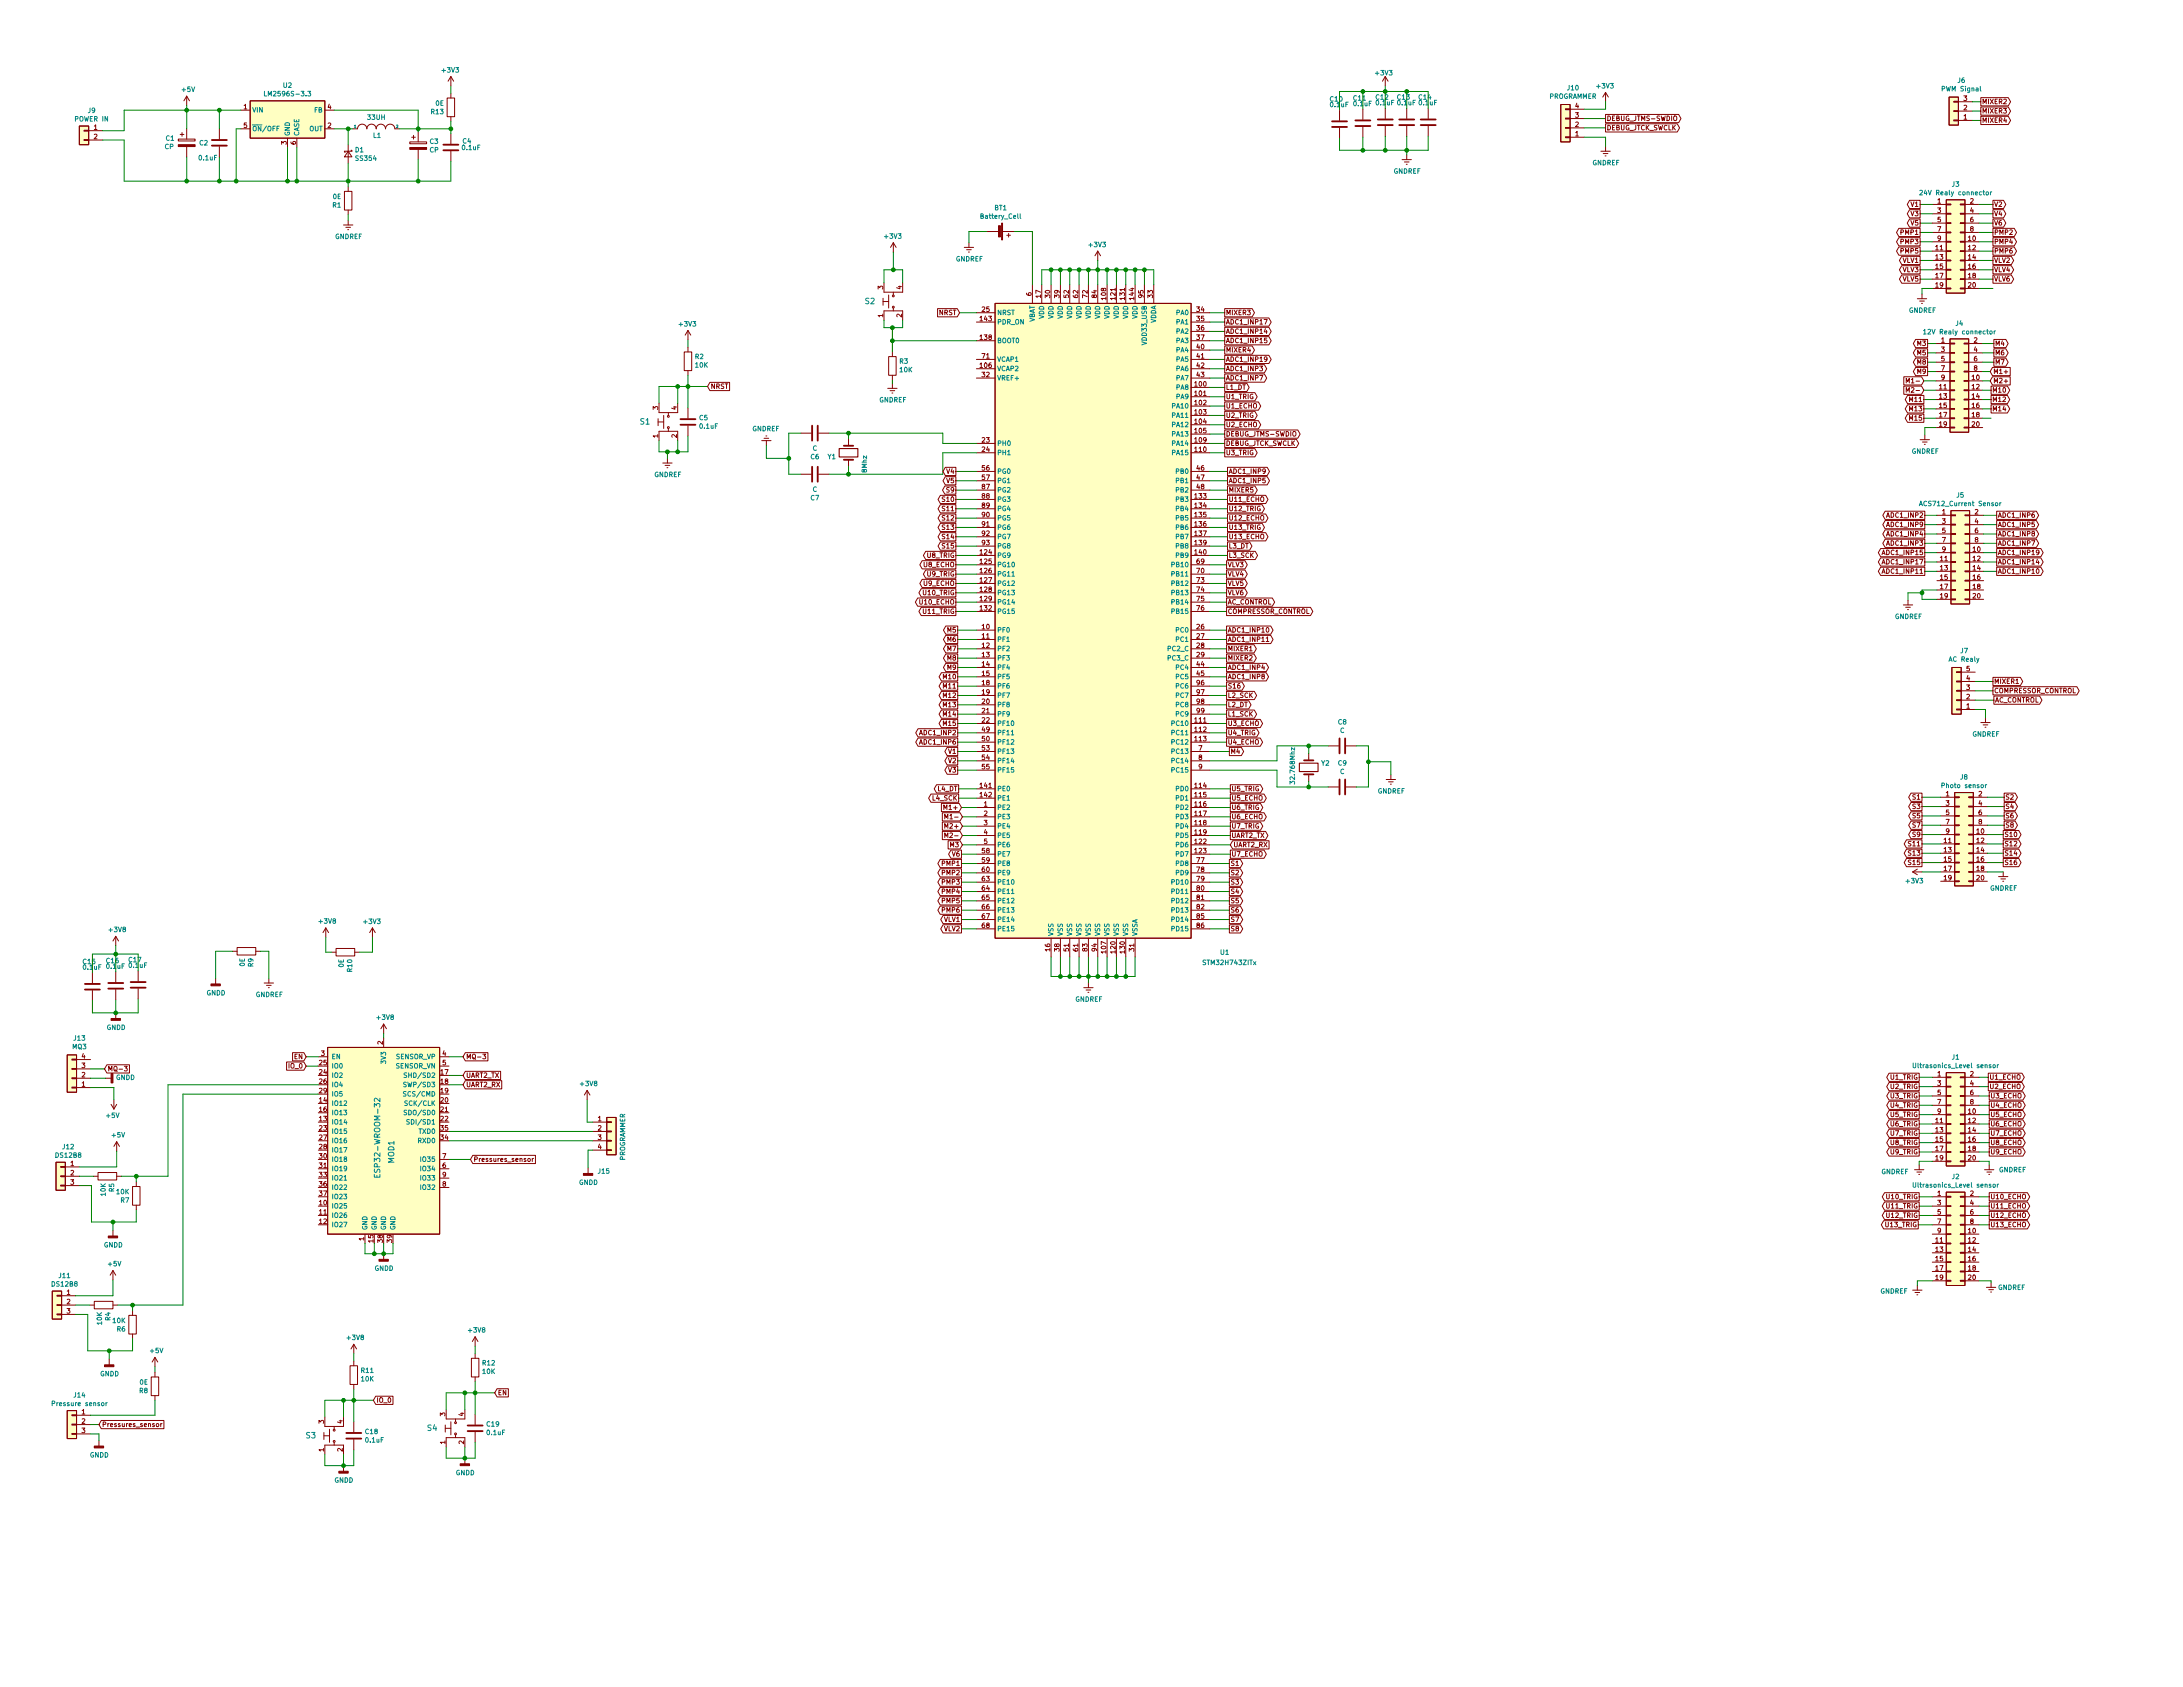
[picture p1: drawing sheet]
<svg xmlns="http://www.w3.org/2000/svg" width="279mm" height="216mm" viewBox="0 0 279 216" stroke-linecap="round" stroke-linejoin="round" font-family="sans-serif">
<defs><g id="words">
<g font-size="1" fill="#008484">
<text x="110.7" y="38.9">S2</text>
<text x="81.9" y="54.3">S1</text>
<text x="50.5" y="148.9" transform="rotate(-90 50.5 148.9)">MOD1</text>
<text x="48.7" y="150.1" transform="rotate(-90 48.7 150.1)">ESP32-WROOM-32</text>
<text x="39.2" y="184.1">S3</text>
<text x="54.7" y="183.1">S4</text>
</g>
<g font-size=".8" fill="#008484">
<text x="23.3" y="11.8">+5V</text>
<text x="36.3" y="11.2">U2</text>
<text x="56.6" y="9.3">+3V3</text>
<text x="176.1" y="9.6">+3V3</text>
<text x="200.6" y="11.6">J10</text>
<text x="204.4" y="11.3">+3V3</text>
<text x="248.7" y="11.7">PWM Signal</text>
<text x="250.6" y="10.6">J6</text>
<text x="9.6" y="15.5">POWER IN</text>
<text x="11.3" y="14.5">J9</text>
<text x="32.3" y="14.4">VIN</text>
<text x="32.3" y="16.8">ON/OFF</text>
<text x="34.3" y="12.3">LM2596S-3.3</text>
<text x="37.1" y="17.4" transform="rotate(-90 37.1 17.4)">GND</text>
<text x="38.3" y="17.4" transform="rotate(-90 38.3 17.4)">CASE</text>
<text x="39.6" y="16.8">OUT</text>
<text x="40.2" y="14.4">FB</text>
<text x="47.1" y="15.3">33UH</text>
<text x="47.8" y="17.6">L1</text>
<text x="55.2" y="14.6">R13</text>
<text x="55.8" y="13.5">0E</text>
<text x="170.3" y="13">C10</text>
<text x="170.3" y="13.7">0.1uF</text>
<text x="173.2" y="12.9">C11</text>
<text x="173.3" y="13.6">0.1uF</text>
<text x="176.1" y="12.7">C12</text>
<text x="176.2" y="13.5">0.1uF</text>
<text x="178.9" y="12.7">C13</text>
<text x="178.9" y="13.5">0.1uF</text>
<text x="181.6" y="12.7">C14</text>
<text x="181.7" y="13.5">0.1uF</text>
<text x="198.2" y="12.6">PROGRAMMER</text>
<text x="21.1" y="19.1">CP</text>
<text x="21.2" y="18">C1</text>
<text x="25.5" y="20.5">0.1uF</text>
<text x="25.5" y="18.6">C2</text>
<text x="45.5" y="19.5">D1</text>
<text x="45.6" y="20.6">SS354</text>
<text x="55" y="19.5">CP</text>
<text x="55" y="18.4">C3</text>
<text x="59.2" y="19.2">0.1uF</text>
<text x="59.2" y="18.4">C4</text>
<text x="178.3" y="22.2">GNDREF</text>
<text x="203.8" y="21.1">GNDREF</text>
<text x="249.8" y="23.9">J3</text>
<text x="42.6" y="26.6">R1</text>
<text x="42.6" y="25.5">0E</text>
<text x="125.6" y="28">Battery_Cell</text>
<text x="127.3" y="26.9">BT1</text>
<text x="246.2" y="25">24V Realy connector</text>
<text x="42.9" y="30.6">GNDREF</text>
<text x="113.3" y="30.5">+3V3</text>
<text x="122.3" y="33.5">GNDREF</text>
<text x="139.4" y="31.6">+3V3</text>
<text x="87" y="41.8">+3V3</text>
<text x="127.6" y="40.3">NRST</text>
<text x="127.6" y="41.5">PDR_ON</text>
<text x="132.4" y="41.3" transform="rotate(-90 132.4 41.3)">VBAT</text>
<text x="133.6" y="40.8" transform="rotate(-90 133.6 40.8)">VDD</text>
<text x="134.8" y="40.8" transform="rotate(-90 134.8 40.8)">VDD</text>
<text x="136" y="40.8" transform="rotate(-90 136 40.8)">VDD</text>
<text x="137.2" y="40.8" transform="rotate(-90 137.2 40.8)">VDD</text>
<text x="138.4" y="40.8" transform="rotate(-90 138.4 40.8)">VDD</text>
<text x="139.6" y="40.8" transform="rotate(-90 139.6 40.8)">VDD</text>
<text x="140.8" y="40.8" transform="rotate(-90 140.8 40.8)">VDD</text>
<text x="142" y="40.8" transform="rotate(-90 142 40.8)">VDD</text>
<text x="143.2" y="40.8" transform="rotate(-90 143.2 40.8)">VDD</text>
<text x="144.4" y="40.8" transform="rotate(-90 144.4 40.8)">VDD</text>
<text x="145.6" y="40.8" transform="rotate(-90 145.6 40.8)">VDD</text>
<text x="148" y="41.4" transform="rotate(-90 148 41.4)">VDDA</text>
<text x="150.6" y="40.3">PA0</text>
<text x="150.6" y="41.5">PA1</text>
<text x="244.3" y="40">GNDREF</text>
<text x="250.3" y="41.7">J4</text>
<text x="89" y="45.9">R2</text>
<text x="89" y="47">10K</text>
<text x="115.1" y="46.5">R3</text>
<text x="115.2" y="47.6">10K</text>
<text x="127.6" y="43.9">BOOT0</text>
<text x="127.6" y="46.3">VCAP1</text>
<text x="127.6" y="47.5">VCAP2</text>
<text x="146.8" y="44" transform="rotate(-90 146.8 44)">VDD33_USB</text>
<text x="150.6" y="42.7">PA2</text>
<text x="150.6" y="43.9">PA3</text>
<text x="150.6" y="45.1">PA4</text>
<text x="150.6" y="46.3">PA5</text>
<text x="150.6" y="47.5">PA6</text>
<text x="246.7" y="42.8">12V Realy connector</text>
<text x="89.5" y="53.8">C5</text>
<text x="112.5" y="51.5">GNDREF</text>
<text x="127.6" y="48.7">VREF+</text>
<text x="150.1" y="52.3">PA10</text>
<text x="150.1" y="53.5">PA11</text>
<text x="150.6" y="48.7">PA7</text>
<text x="150.6" y="49.9">PA8</text>
<text x="150.6" y="51.1">PA9</text>
<text x="89.6" y="54.9">0.1uF</text>
<text x="96.3" y="55.2">GNDREF</text>
<text x="103.8" y="58.8">C6</text>
<text x="104" y="57.7">C</text>
<text x="106" y="58.8">Y1</text>
<text x="127.6" y="57">PH0</text>
<text x="127.6" y="58.2">PH1</text>
<text x="150.1" y="54.7">PA12</text>
<text x="150.1" y="55.9">PA13</text>
<text x="150.1" y="57">PA14</text>
<text x="150.1" y="58.2">PA15</text>
<text x="244.7" y="58.1">GNDREF</text>
<text x="83.7" y="61.1">GNDREF</text>
<text x="103.8" y="64">C7</text>
<text x="104" y="62.9">C</text>
<text x="111" y="60.4" transform="rotate(-90 111 60.4)">8Mhz</text>
<text x="127.6" y="60.6">PG0</text>
<text x="127.6" y="61.8">PG1</text>
<text x="127.6" y="63">PG2</text>
<text x="127.6" y="64.2">PG3</text>
<text x="127.6" y="65.4">PG4</text>
<text x="150.6" y="60.6">PB0</text>
<text x="150.6" y="61.8">PB1</text>
<text x="150.6" y="63">PB2</text>
<text x="150.6" y="64.2">PB3</text>
<text x="150.6" y="65.4">PB4</text>
<text x="246.1" y="64.8">ACS712_Current Sensor</text>
<text x="250.4" y="63.7">J5</text>
<text x="127.6" y="66.6">PG5</text>
<text x="127.6" y="67.8">PG6</text>
<text x="127.6" y="69">PG7</text>
<text x="127.6" y="70.2">PG8</text>
<text x="127.6" y="71.4">PG9</text>
<text x="150.6" y="66.6">PB5</text>
<text x="150.6" y="67.8">PB6</text>
<text x="150.6" y="69">PB7</text>
<text x="150.6" y="70.2">PB8</text>
<text x="150.6" y="71.4">PB9</text>
<text x="127.6" y="72.6">PG10</text>
<text x="127.6" y="73.8">PG11</text>
<text x="127.6" y="75">PG12</text>
<text x="127.6" y="76.2">PG13</text>
<text x="127.6" y="77.4">PG14</text>
<text x="150.1" y="72.6">PB10</text>
<text x="150.1" y="73.8">PB11</text>
<text x="150.1" y="75">PB12</text>
<text x="150.1" y="76.2">PB13</text>
<text x="150.1" y="77.4">PB14</text>
<text x="127.6" y="80.9">PF0</text>
<text x="127.6" y="82.1">PF1</text>
<text x="127.6" y="83.3">PF2</text>
<text x="127.6" y="78.6">PG15</text>
<text x="149.5" y="83.3">PC2_C</text>
<text x="150.1" y="78.6">PB15</text>
<text x="150.6" y="80.9">PC0</text>
<text x="150.6" y="82.1">PC1</text>
<text x="242.5" y="79.2">GNDREF</text>
<text x="250.9" y="83.6">J7</text>
<text x="127.6" y="84.5">PF3</text>
<text x="127.6" y="85.7">PF4</text>
<text x="127.6" y="86.9">PF5</text>
<text x="127.6" y="88.1">PF6</text>
<text x="127.6" y="89.3">PF7</text>
<text x="149.5" y="84.5">PC3_C</text>
<text x="150.6" y="85.7">PC4</text>
<text x="150.6" y="86.9">PC5</text>
<text x="150.6" y="88.1">PC6</text>
<text x="150.6" y="89.3">PC7</text>
<text x="249.6" y="84.7">AC Realy</text>
<text x="127.6" y="92.9">PF10</text>
<text x="127.6" y="94.1">PF11</text>
<text x="127.6" y="95.3">PF12</text>
<text x="127.6" y="90.5">PF8</text>
<text x="127.6" y="91.7">PF9</text>
<text x="150.1" y="92.9">PC10</text>
<text x="150.1" y="94.1">PC11</text>
<text x="150.1" y="95.3">PC12</text>
<text x="150.6" y="90.5">PC8</text>
<text x="150.6" y="91.7">PC9</text>
<text x="171.3" y="92.7">C8</text>
<text x="171.5" y="93.8">C</text>
<text x="252.4" y="94.3">GNDREF</text>
<text x="127.6" y="101.3">PE0</text>
<text x="127.6" y="96.5">PF13</text>
<text x="127.6" y="97.7">PF14</text>
<text x="127.6" y="98.9">PF15</text>
<text x="150.1" y="96.5">PC13</text>
<text x="150.1" y="97.7">PC14</text>
<text x="150.1" y="98.9">PC15</text>
<text x="150.6" y="101.3">PD0</text>
<text x="165.7" y="100.1" transform="rotate(-90 165.7 100.1)">32.768Mhz</text>
<text x="169.1" y="98">Y2</text>
<text x="171.3" y="98">C9</text>
<text x="171.5" y="99.1">C</text>
<text x="176.3" y="101.6">GNDREF</text>
<text x="248.7" y="100.8">Photo sensor</text>
<text x="250.9" y="99.8">J8</text>
<text x="127.6" y="102.4">PE1</text>
<text x="127.6" y="103.6">PE2</text>
<text x="127.6" y="104.8">PE3</text>
<text x="127.6" y="106">PE4</text>
<text x="127.6" y="107.2">PE5</text>
<text x="150.6" y="102.4">PD1</text>
<text x="150.6" y="103.6">PD2</text>
<text x="150.6" y="104.8">PD3</text>
<text x="150.6" y="106">PD4</text>
<text x="150.6" y="107.2">PD5</text>
<text x="127.6" y="113.2">PE10</text>
<text x="127.6" y="108.4">PE6</text>
<text x="127.6" y="109.6">PE7</text>
<text x="127.6" y="110.8">PE8</text>
<text x="127.6" y="112">PE9</text>
<text x="150.1" y="113.2">PD10</text>
<text x="150.6" y="108.4">PD6</text>
<text x="150.6" y="109.6">PD7</text>
<text x="150.6" y="110.8">PD8</text>
<text x="150.6" y="112">PD9</text>
<text x="244" y="113">+3V3</text>
<text x="254.7" y="114">GNDREF</text>
<text x="14" y="119.3">+3V8</text>
<text x="40.9" y="118.2">+3V8</text>
<text x="46.6" y="118.2">+3V3</text>
<text x="127.6" y="114.4">PE11</text>
<text x="127.6" y="115.6">PE12</text>
<text x="127.6" y="116.8">PE13</text>
<text x="127.6" y="118">PE14</text>
<text x="127.6" y="119.2">PE15</text>
<text x="134.8" y="119.8" transform="rotate(-90 134.8 119.8)">VSS</text>
<text x="136" y="119.8" transform="rotate(-90 136 119.8)">VSS</text>
<text x="137.2" y="119.8" transform="rotate(-90 137.2 119.8)">VSS</text>
<text x="138.4" y="119.8" transform="rotate(-90 138.4 119.8)">VSS</text>
<text x="139.6" y="119.8" transform="rotate(-90 139.6 119.8)">VSS</text>
<text x="140.8" y="119.8" transform="rotate(-90 140.8 119.8)">VSS</text>
<text x="142" y="119.8" transform="rotate(-90 142 119.8)">VSS</text>
<text x="143.2" y="119.8" transform="rotate(-90 143.2 119.8)">VSS</text>
<text x="144.4" y="119.8" transform="rotate(-90 144.4 119.8)">VSS</text>
<text x="145.6" y="119.8" transform="rotate(-90 145.6 119.8)">VSSA</text>
<text x="150.1" y="114.4">PD11</text>
<text x="150.1" y="115.6">PD12</text>
<text x="150.1" y="116.8">PD13</text>
<text x="150.1" y="118">PD14</text>
<text x="150.1" y="119.2">PD15</text>
<text x="10.6" y="123.4">C15</text>
<text x="10.7" y="124.1">0.1uF</text>
<text x="13.6" y="123.3">C16</text>
<text x="13.7" y="124">0.1uF</text>
<text x="16.5" y="123.1">C17</text>
<text x="16.5" y="123.9">0.1uF</text>
<text x="31.3" y="123.7" transform="rotate(-90 31.3 123.7)">0E</text>
<text x="32.4" y="123.7" transform="rotate(-90 32.4 123.7)">R9</text>
<text x="44" y="123.8" transform="rotate(-90 44 123.8)">0E</text>
<text x="45.1" y="124.4" transform="rotate(-90 45.1 124.4)">R10</text>
<text x="154.2" y="123.5">STM32H743ZITx</text>
<text x="156.2" y="122.2">U1</text>
<text x="13.6" y="131.8">GNDD</text>
<text x="26.4" y="127.4">GNDD</text>
<text x="32.7" y="127.6">GNDREF</text>
<text x="48.3" y="130.5">+3V8</text>
<text x="137.6" y="128.2">GNDREF</text>
<text x="9.3" y="134.3">MQ3</text>
<text x="9.5" y="133.2">J13</text>
<text x="42.4" y="135.5">EN</text>
<text x="42.4" y="137.9">IO2</text>
<text x="42.4" y="136.7">IO0</text>
<text x="49.4" y="136" transform="rotate(-90 49.4 136)">3V3</text>
<text x="50.7" y="136.7">SENSOR_VN</text>
<text x="50.7" y="135.5">SENSOR_VP</text>
<text x="52.2" y="137.9">SHD/SD2</text>
<text x="245.3" y="136.7">Ultrasonics_Level sensor</text>
<text x="249.8" y="135.6">J1</text>
<text x="13.6" y="143.1">+5V</text>
<text x="14.8" y="138.2">GNDD</text>
<text x="42.4" y="143.9">IO14</text>
<text x="42.4" y="141.5">IO12</text>
<text x="42.4" y="142.7">IO13</text>
<text x="42.4" y="139.1">IO4</text>
<text x="42.4" y="140.3">IO5</text>
<text x="52" y="140.3">SCS/CMD</text>
<text x="52.1" y="139.1">SWP/SD3</text>
<text x="52.1" y="141.5">SCK/CLK</text>
<text x="52.1" y="142.7">SDO/SD0</text>
<text x="52.6" y="143.9">SDI/SD1</text>
<text x="74.3" y="139">+3V8</text>
<text x="7.2" y="148.2">DS12B8</text>
<text x="8" y="147.1">J12</text>
<text x="14.4" y="145.6">+5V</text>
<text x="42.4" y="148.7">IO18</text>
<text x="42.4" y="149.9">IO19</text>
<text x="42.4" y="145.1">IO15</text>
<text x="42.4" y="146.3">IO16</text>
<text x="42.4" y="147.5">IO17</text>
<text x="53.6" y="146.3">RXD0</text>
<text x="53.7" y="145.1">TXD0</text>
<text x="54" y="149.9">IO34</text>
<text x="54" y="148.7">IO35</text>
<text x="80" y="148.6" transform="rotate(-90 80 148.6)">PROGRAMMER</text>
<text x="13.5" y="153" transform="rotate(-90 13.5 153)">10K</text>
<text x="14.6" y="152.5" transform="rotate(-90 14.6 152.5)">R5</text>
<text x="14.9" y="152.8">10K</text>
<text x="15.5" y="153.9">R7</text>
<text x="42.4" y="154.7">IO25</text>
<text x="42.4" y="155.9">IO26</text>
<text x="42.4" y="151.1">IO21</text>
<text x="42.4" y="152.3">IO22</text>
<text x="42.4" y="153.5">IO23</text>
<text x="54" y="152.3">IO32</text>
<text x="54" y="151.1">IO33</text>
<text x="74.1" y="151.6">GNDD</text>
<text x="76.6" y="150.2">J15</text>
<text x="240.8" y="150.3">GNDREF</text>
<text x="245.3" y="152">Ultrasonics_Level sensor</text>
<text x="249.8" y="150.9">J2</text>
<text x="255.8" y="150">GNDREF</text>
<text x="13.3" y="159.6">GNDD</text>
<text x="42.4" y="157">IO27</text>
<text x="47" y="157.5" transform="rotate(-90 47 157.5)">GND</text>
<text x="48.2" y="157.5" transform="rotate(-90 48.2 157.5)">GND</text>
<text x="49.4" y="157.5" transform="rotate(-90 49.4 157.5)">GND</text>
<text x="50.6" y="157.5" transform="rotate(-90 50.6 157.5)">GND</text>
<text x="6.7" y="164.6">DS12B8</text>
<text x="7.6" y="163.6">J11</text>
<text x="13.9" y="162.1">+5V</text>
<text x="47.9" y="162.6">GNDD</text>
<text x="240.7" y="165.6">GNDREF</text>
<text x="255.7" y="165.1">GNDREF</text>
<text x="13" y="169.5" transform="rotate(-90 13 169.5)">10K</text>
<text x="14.1" y="169" transform="rotate(-90 14.1 169)">R4</text>
<text x="14.5" y="169.3">10K</text>
<text x="15" y="170.4">R6</text>
<text x="19.3" y="173.2">+5V</text>
<text x="44.5" y="171.5">+3V8</text>
<text x="60" y="170.5">+3V8</text>
<text x="6.9" y="179.9">Pressure sensor</text>
<text x="9.5" y="178.9">J14</text>
<text x="12.8" y="176.1">GNDD</text>
<text x="17.8" y="178.3">R8</text>
<text x="17.9" y="177.2">0E</text>
<text x="46.2" y="175.7">R11</text>
<text x="46.2" y="176.8">10K</text>
<text x="61.8" y="174.7">R12</text>
<text x="61.8" y="175.8">10K</text>
<text x="46.8" y="183.5">C18</text>
<text x="46.8" y="184.6">0.1uF</text>
<text x="62.3" y="182.6">C19</text>
<text x="62.4" y="183.7">0.1uF</text>
<text x="11.5" y="186.5">GNDD</text>
<text x="42.8" y="189.7">GNDD</text>
<text x="58.3" y="188.8">GNDD</text>
</g>
<g font-size=".8" fill="#840000">
<text x="12" y="16.6">1</text>
<text x="12" y="17.8">2</text>
<text x="31.2" y="14">1</text>
<text x="31.2" y="16.4">5</text>
<text x="41.9" y="16.4">2</text>
<text x="41.9" y="14">4</text>
<text x="201.6" y="17.4">1</text>
<text x="201.6" y="16.2">2</text>
<text x="201.6" y="15.1">3</text>
<text x="201.6" y="13.9">4</text>
<text x="205.6" y="16.7">DEBUG_JTCK_SWCLK</text>
<text x="205.6" y="15.5">DEBUG_JTMS-SWDIO</text>
<text x="251.3" y="15.3">1</text>
<text x="251.3" y="14.1">2</text>
<text x="251.3" y="12.9">3</text>
<text x="253.6" y="15.7">MIXER4</text>
<text x="253.6" y="14.5">MIXER3</text>
<text x="253.6" y="13.3">MIXER2</text>
<text x="36.7" y="18.5" transform="rotate(-90 36.7 18.5)">3</text>
<text x="37.9" y="18.5" transform="rotate(-90 37.9 18.5)">6</text>
<text x="244.6" y="26.5">V1</text>
<text x="244.6" y="27.7">V3</text>
<text x="244.6" y="28.9">V5</text>
<text x="248" y="26">1</text>
<text x="248" y="27.2">3</text>
<text x="248" y="28.4">5</text>
<text x="248" y="29.6">7</text>
<text x="252.2" y="26">2</text>
<text x="252.2" y="27.2">4</text>
<text x="252.2" y="28.4">6</text>
<text x="252.2" y="29.6">8</text>
<text x="255.2" y="26.5">V2</text>
<text x="255.2" y="27.7">V4</text>
<text x="255.2" y="28.9">V6</text>
<text x="243.4" y="31.2">PMP3</text>
<text x="243.4" y="32.4">PMP5</text>
<text x="243.4" y="30">PMP1</text>
<text x="243.6" y="33.6">VLV1</text>
<text x="243.6" y="34.8">VLV3</text>
<text x="247.8" y="32">11</text>
<text x="247.8" y="33.2">13</text>
<text x="247.8" y="34.4">15</text>
<text x="247.8" y="35.6">17</text>
<text x="248" y="30.8">9</text>
<text x="251.9" y="30.8">10</text>
<text x="251.9" y="32">12</text>
<text x="251.9" y="33.2">14</text>
<text x="251.9" y="34.4">16</text>
<text x="251.9" y="35.6">18</text>
<text x="255.2" y="30">PMP2</text>
<text x="255.2" y="31.2">PMP4</text>
<text x="255.2" y="32.4">PMP6</text>
<text x="255.2" y="33.6">VLV2</text>
<text x="255.2" y="34.8">VLV4</text>
<text x="113" y="40.6" transform="rotate(-90 113 40.6)">1</text>
<text x="113" y="37" transform="rotate(-90 113 37)">3</text>
<text x="115.4" y="40.6" transform="rotate(-90 115.4 40.6)">2</text>
<text x="115.4" y="37" transform="rotate(-90 115.4 37)">4</text>
<text x="120.2" y="40.3">NRST</text>
<text x="125.5" y="41.1">143</text>
<text x="125.7" y="39.9">25</text>
<text x="132" y="37.9" transform="rotate(-90 132 37.9)">6</text>
<text x="133.2" y="38.1" transform="rotate(-90 133.2 38.1)">17</text>
<text x="134.4" y="38.1" transform="rotate(-90 134.4 38.1)">30</text>
<text x="135.6" y="38.1" transform="rotate(-90 135.6 38.1)">39</text>
<text x="136.8" y="38.1" transform="rotate(-90 136.8 38.1)">52</text>
<text x="138" y="38.1" transform="rotate(-90 138 38.1)">62</text>
<text x="139.2" y="38.1" transform="rotate(-90 139.2 38.1)">72</text>
<text x="140.4" y="38.1" transform="rotate(-90 140.4 38.1)">84</text>
<text x="141.6" y="38.3" transform="rotate(-90 141.6 38.3)">108</text>
<text x="142.8" y="38.3" transform="rotate(-90 142.8 38.3)">121</text>
<text x="144" y="38.3" transform="rotate(-90 144 38.3)">131</text>
<text x="145.2" y="38.3" transform="rotate(-90 145.2 38.3)">144</text>
<text x="146.4" y="38.1" transform="rotate(-90 146.4 38.1)">95</text>
<text x="147.5" y="38.1" transform="rotate(-90 147.5 38.1)">33</text>
<text x="153.2" y="39.9">34</text>
<text x="153.2" y="41.1">35</text>
<text x="156.9" y="40.3">MIXER3</text>
<text x="156.9" y="41.5">ADC1_INP17</text>
<text x="243.6" y="36">VLV5</text>
<text x="247.8" y="36.8">19</text>
<text x="251.9" y="36.8">20</text>
<text x="255.2" y="36">VLV6</text>
<text x="125.5" y="43.5">138</text>
<text x="125.5" y="47.1">106</text>
<text x="125.7" y="45.9">71</text>
<text x="153.2" y="42.3">36</text>
<text x="153.2" y="43.5">37</text>
<text x="153.2" y="44.7">40</text>
<text x="153.2" y="45.9">41</text>
<text x="153.2" y="47.1">42</text>
<text x="156.9" y="42.7">ADC1_INP14</text>
<text x="156.9" y="43.9">ADC1_INP15</text>
<text x="156.9" y="45.1">MIXER4</text>
<text x="156.9" y="46.3">ADC1_INP19</text>
<text x="156.9" y="47.5">ADC1_INP3</text>
<text x="245.4" y="44.3">M3</text>
<text x="245.4" y="45.5">M5</text>
<text x="245.4" y="46.7">M8</text>
<text x="245.4" y="47.8">M9</text>
<text x="248.5" y="43.8">1</text>
<text x="248.5" y="45">3</text>
<text x="248.5" y="46.2">5</text>
<text x="248.5" y="47.4">7</text>
<text x="252.6" y="43.8">2</text>
<text x="252.6" y="45">4</text>
<text x="252.6" y="46.2">6</text>
<text x="252.6" y="47.4">8</text>
<text x="255.1" y="47.8">M1+</text>
<text x="255.3" y="44.3">M4</text>
<text x="255.3" y="46.7">M7</text>
<text x="255.3" y="45.5">M6</text>
<text x="84.2" y="52.4" transform="rotate(-90 84.2 52.4)">3</text>
<text x="86.6" y="52.4" transform="rotate(-90 86.6 52.4)">4</text>
<text x="90.9" y="49.8">NRST</text>
<text x="125.7" y="48.3">32</text>
<text x="152.9" y="51.9">102</text>
<text x="152.9" y="53">103</text>
<text x="152.9" y="49.5">100</text>
<text x="152.9" y="50.7">101</text>
<text x="153.2" y="48.3">43</text>
<text x="156.9" y="53.5">U2_TRIG</text>
<text x="156.9" y="52.3">U1_ECHO</text>
<text x="156.9" y="51.1">U1_TRIG</text>
<text x="156.9" y="49.9">L1_DT</text>
<text x="156.9" y="48.7">ADC1_INP7</text>
<text x="244.4" y="50.2">M2-</text>
<text x="244.4" y="49">M1-</text>
<text x="244.5" y="52.6">M13</text>
<text x="244.5" y="51.4">M11</text>
<text x="244.5" y="53.8">M15</text>
<text x="248.2" y="49.8">11</text>
<text x="248.2" y="51">13</text>
<text x="248.2" y="52.2">15</text>
<text x="248.2" y="53.4">17</text>
<text x="248.5" y="48.6">9</text>
<text x="252.4" y="48.6">10</text>
<text x="252.4" y="49.8">12</text>
<text x="252.4" y="51">14</text>
<text x="252.4" y="52.2">16</text>
<text x="252.4" y="53.4">18</text>
<text x="255" y="50.2">M10</text>
<text x="255" y="51.4">M12</text>
<text x="255" y="52.6">M14</text>
<text x="255.1" y="49">M2+</text>
<text x="84.2" y="56" transform="rotate(-90 84.2 56)">1</text>
<text x="86.6" y="56" transform="rotate(-90 86.6 56)">2</text>
<text x="125.7" y="56.6">23</text>
<text x="125.7" y="57.8">24</text>
<text x="152.9" y="54.2">104</text>
<text x="152.9" y="55.4">105</text>
<text x="152.9" y="56.6">109</text>
<text x="152.9" y="57.8">110</text>
<text x="156.9" y="58.2">U3_TRIG</text>
<text x="156.9" y="57">DEBUG_JTCK_SWCLK</text>
<text x="156.9" y="55.9">DEBUG_JTMS-SWDIO</text>
<text x="156.9" y="54.7">U2_ECHO</text>
<text x="248.2" y="54.6">19</text>
<text x="252.4" y="54.6">20</text>
<text x="120.7" y="64.2">S10</text>
<text x="120.7" y="65.4">S11</text>
<text x="121.2" y="63">S9</text>
<text x="121.2" y="61.8">V5</text>
<text x="121.2" y="60.6">V4</text>
<text x="125.7" y="60.2">56</text>
<text x="125.7" y="61.4">57</text>
<text x="125.7" y="62.6">87</text>
<text x="125.7" y="63.8">88</text>
<text x="125.7" y="65">89</text>
<text x="152.9" y="63.8">133</text>
<text x="152.9" y="65">134</text>
<text x="153.2" y="60.2">46</text>
<text x="153.2" y="61.4">47</text>
<text x="153.2" y="62.6">48</text>
<text x="157.2" y="61.8">ADC1_INP5</text>
<text x="157.2" y="63">MIXER5</text>
<text x="157.2" y="60.6">ADC1_INP9</text>
<text x="157.2" y="65.4">U12_TRIG</text>
<text x="157.2" y="64.2">U11_ECHO</text>
<text x="248.6" y="65.8">1</text>
<text x="252.8" y="65.8">2</text>
<text x="118.7" y="71.4">U8_TRIG</text>
<text x="120.7" y="67.8">S13</text>
<text x="120.7" y="66.6">S12</text>
<text x="120.7" y="69">S14</text>
<text x="120.7" y="70.2">S15</text>
<text x="125.5" y="71">124</text>
<text x="125.7" y="66.2">90</text>
<text x="125.7" y="67.4">91</text>
<text x="125.7" y="68.6">92</text>
<text x="125.7" y="69.8">93</text>
<text x="152.9" y="66.2">135</text>
<text x="152.9" y="67.4">136</text>
<text x="152.9" y="68.6">137</text>
<text x="152.9" y="69.8">139</text>
<text x="152.9" y="71">140</text>
<text x="157.2" y="69">U13_ECHO</text>
<text x="157.2" y="71.4">L3_SCK</text>
<text x="157.2" y="70.2">L3_DT</text>
<text x="157.2" y="67.8">U13_TRIG</text>
<text x="157.2" y="66.6">U12_ECHO</text>
<text x="241.2" y="71">ADC1_INP15</text>
<text x="241.7" y="68.6">ADC1_INP4</text>
<text x="241.7" y="66.2">ADC1_INP2</text>
<text x="241.7" y="67.4">ADC1_INP9</text>
<text x="241.7" y="69.8">ADC1_INP3</text>
<text x="248.3" y="71.8">11</text>
<text x="248.6" y="67">3</text>
<text x="248.6" y="68.2">5</text>
<text x="248.6" y="69.4">7</text>
<text x="248.6" y="70.6">9</text>
<text x="252.5" y="70.6">10</text>
<text x="252.5" y="71.8">12</text>
<text x="252.8" y="67">4</text>
<text x="252.8" y="68.2">6</text>
<text x="252.8" y="69.4">8</text>
<text x="255.7" y="68.6">ADC1_INP8</text>
<text x="255.7" y="66.2">ADC1_INP6</text>
<text x="255.7" y="69.8">ADC1_INP7</text>
<text x="255.7" y="71">ADC1_INP19</text>
<text x="255.7" y="67.4">ADC1_INP5</text>
<text x="117.8" y="77.4">U10_ECHO</text>
<text x="118.2" y="76.2">U10_TRIG</text>
<text x="118.3" y="75">U9_ECHO</text>
<text x="118.3" y="72.6">U8_ECHO</text>
<text x="118.7" y="73.8">U9_TRIG</text>
<text x="125.5" y="72.2">125</text>
<text x="125.5" y="73.4">126</text>
<text x="125.5" y="74.6">127</text>
<text x="125.5" y="75.7">128</text>
<text x="125.5" y="76.9">129</text>
<text x="153.2" y="72.2">69</text>
<text x="153.2" y="73.4">70</text>
<text x="153.2" y="74.6">73</text>
<text x="153.2" y="75.7">74</text>
<text x="153.2" y="76.9">75</text>
<text x="157.1" y="77.4">AC_CONTROL</text>
<text x="157.1" y="76.2">VLV6</text>
<text x="157.1" y="75">VLV5</text>
<text x="157.1" y="73.8">VLV4</text>
<text x="157.1" y="72.6">VLV3</text>
<text x="241.2" y="73.4">ADC1_INP11</text>
<text x="241.2" y="72.2">ADC1_INP17</text>
<text x="248.3" y="73">13</text>
<text x="248.3" y="74.2">15</text>
<text x="248.3" y="75.4">17</text>
<text x="248.3" y="76.6">19</text>
<text x="252.5" y="73">14</text>
<text x="252.5" y="74.2">16</text>
<text x="252.5" y="75.4">18</text>
<text x="252.5" y="76.6">20</text>
<text x="255.7" y="73.4">ADC1_INP10</text>
<text x="255.7" y="72.2">ADC1_INP14</text>
<text x="118.2" y="78.6">U11_TRIG</text>
<text x="121.3" y="80.9">M5</text>
<text x="121.3" y="82.1">M6</text>
<text x="121.3" y="83.3">M7</text>
<text x="125.5" y="78.1">132</text>
<text x="125.7" y="80.5">10</text>
<text x="125.7" y="81.7">11</text>
<text x="125.7" y="82.9">12</text>
<text x="153.2" y="78.1">76</text>
<text x="153.2" y="80.5">26</text>
<text x="153.2" y="81.7">27</text>
<text x="153.2" y="82.9">28</text>
<text x="157.1" y="78.6">COMPRESSOR_CONTROL</text>
<text x="157.1" y="80.9">ADC1_INP10</text>
<text x="157.1" y="82.1">ADC1_INP11</text>
<text x="157.1" y="83.3">MIXER1</text>
<text x="120.8" y="88.1">M11</text>
<text x="120.8" y="89.3">M12</text>
<text x="120.8" y="86.9">M10</text>
<text x="121.3" y="84.5">M8</text>
<text x="121.3" y="85.7">M9</text>
<text x="125.7" y="84.1">13</text>
<text x="125.7" y="85.3">14</text>
<text x="125.7" y="86.5">15</text>
<text x="125.7" y="87.7">18</text>
<text x="125.7" y="88.9">19</text>
<text x="153.2" y="84.1">29</text>
<text x="153.2" y="85.3">44</text>
<text x="153.2" y="86.5">45</text>
<text x="153.2" y="87.7">96</text>
<text x="153.2" y="88.9">97</text>
<text x="157.1" y="89.3">L2_SCK</text>
<text x="157.1" y="88.1">S16</text>
<text x="157.1" y="84.5">MIXER2</text>
<text x="157.1" y="85.7">ADC1_INP4</text>
<text x="157.1" y="86.9">ADC1_INP8</text>
<text x="251.7" y="89.5">2</text>
<text x="251.7" y="88.3">3</text>
<text x="251.7" y="87.1">4</text>
<text x="251.7" y="85.9">5</text>
<text x="255.2" y="87.5">MIXER1</text>
<text x="255.2" y="88.7">COMPRESSOR_CONTROL</text>
<text x="255.3" y="89.9">AC_CONTROL</text>
<text x="117.9" y="95.3">ADC1_INP6</text>
<text x="117.9" y="94.1">ADC1_INP2</text>
<text x="120.8" y="91.7">M14</text>
<text x="120.8" y="92.9">M15</text>
<text x="120.8" y="90.5">M13</text>
<text x="125.7" y="92.5">22</text>
<text x="125.7" y="93.7">49</text>
<text x="125.7" y="94.9">50</text>
<text x="125.7" y="90.1">20</text>
<text x="125.7" y="91.3">21</text>
<text x="152.9" y="92.5">111</text>
<text x="152.9" y="93.7">112</text>
<text x="152.9" y="94.9">113</text>
<text x="153.2" y="90.1">98</text>
<text x="153.2" y="91.3">99</text>
<text x="157.1" y="91.7">L1_SCK</text>
<text x="157.1" y="90.5">L2_DT</text>
<text x="157.1" y="95.3">U4_ECHO</text>
<text x="157.1" y="94.1">U4_TRIG</text>
<text x="157.1" y="92.9">U3_ECHO</text>
<text x="251.7" y="90.7">1</text>
<text x="120" y="101.3">L4_DT</text>
<text x="121.4" y="96.5">V1</text>
<text x="121.4" y="98.9">V3</text>
<text x="121.4" y="97.7">V2</text>
<text x="125.5" y="100.8">141</text>
<text x="125.7" y="96.1">53</text>
<text x="125.7" y="97.3">54</text>
<text x="125.7" y="98.4">55</text>
<text x="152.9" y="100.8">114</text>
<text x="153.4" y="96.1">7</text>
<text x="153.4" y="97.3">8</text>
<text x="153.4" y="98.4">9</text>
<text x="157.5" y="96.5">M4</text>
<text x="157.6" y="101.3">U5_TRIG</text>
<text x="249.1" y="101.9">1</text>
<text x="253.2" y="101.9">2</text>
<text x="119.4" y="102.4">L4_SCK</text>
<text x="121.1" y="103.6">M1+</text>
<text x="121.2" y="106">M2+</text>
<text x="121.4" y="104.8">M1-</text>
<text x="121.4" y="107.2">M2-</text>
<text x="125.5" y="102">142</text>
<text x="125.9" y="103.2">1</text>
<text x="125.9" y="104.4">2</text>
<text x="125.9" y="105.6">3</text>
<text x="125.9" y="106.8">4</text>
<text x="152.9" y="102">115</text>
<text x="152.9" y="103.2">116</text>
<text x="152.9" y="104.4">117</text>
<text x="152.9" y="105.6">118</text>
<text x="152.9" y="106.8">119</text>
<text x="157.6" y="106">U7_TRIG</text>
<text x="157.6" y="107.2">UART2_TX</text>
<text x="157.6" y="104.8">U6_ECHO</text>
<text x="157.6" y="103.6">U6_TRIG</text>
<text x="157.6" y="102.4">U5_ECHO</text>
<text x="244.9" y="105.9">S7</text>
<text x="244.9" y="103.5">S3</text>
<text x="244.9" y="104.7">S5</text>
<text x="244.9" y="107.1">S9</text>
<text x="244.9" y="102.3">S1</text>
<text x="248.8" y="107.9">11</text>
<text x="249.1" y="103.1">3</text>
<text x="249.1" y="104.3">5</text>
<text x="249.1" y="105.5">7</text>
<text x="249.1" y="106.7">9</text>
<text x="253" y="106.7">10</text>
<text x="253" y="107.9">12</text>
<text x="253.2" y="103.1">4</text>
<text x="253.2" y="104.3">6</text>
<text x="253.2" y="105.5">8</text>
<text x="256.5" y="107.1">S10</text>
<text x="256.6" y="103.5">S4</text>
<text x="256.6" y="104.7">S6</text>
<text x="256.6" y="105.9">S8</text>
<text x="256.6" y="102.3">S2</text>
<text x="120.7" y="113.2">PMP3</text>
<text x="120.7" y="112">PMP2</text>
<text x="120.7" y="110.8">PMP1</text>
<text x="121.6" y="108.4">M3</text>
<text x="121.9" y="109.6">V6</text>
<text x="125.7" y="112.8">63</text>
<text x="125.7" y="114">64</text>
<text x="125.7" y="109.2">58</text>
<text x="125.7" y="110.4">59</text>
<text x="125.7" y="111.6">60</text>
<text x="125.9" y="108">5</text>
<text x="152.9" y="108">122</text>
<text x="152.9" y="109.2">123</text>
<text x="153.2" y="112.8">79</text>
<text x="153.2" y="114">80</text>
<text x="153.2" y="110.4">77</text>
<text x="153.2" y="111.6">78</text>
<text x="157.5" y="110.8">S1</text>
<text x="157.5" y="113.2">S3</text>
<text x="157.5" y="112">S2</text>
<text x="157.6" y="109.6">U7_ECHO</text>
<text x="157.8" y="108.4">UART2_RX</text>
<text x="244.4" y="108.3">S11</text>
<text x="244.4" y="109.5">S13</text>
<text x="244.4" y="110.7">S15</text>
<text x="248.8" y="109.1">13</text>
<text x="248.8" y="110.3">15</text>
<text x="248.8" y="111.5">17</text>
<text x="248.8" y="112.7">19</text>
<text x="253" y="109.1">14</text>
<text x="253" y="110.3">16</text>
<text x="253" y="111.5">18</text>
<text x="253" y="112.7">20</text>
<text x="256.5" y="108.3">S12</text>
<text x="256.5" y="109.5">S14</text>
<text x="256.5" y="110.7">S16</text>
<text x="120.7" y="116.8">PMP6</text>
<text x="120.7" y="115.6">PMP5</text>
<text x="120.7" y="114.4">PMP4</text>
<text x="120.9" y="119.2">VLV2</text>
<text x="120.9" y="118">VLV1</text>
<text x="125.7" y="115.2">65</text>
<text x="125.7" y="116.4">66</text>
<text x="125.7" y="117.6">67</text>
<text x="125.7" y="118.8">68</text>
<text x="153.2" y="115.2">81</text>
<text x="153.2" y="116.4">82</text>
<text x="153.2" y="117.6">85</text>
<text x="153.2" y="118.8">86</text>
<text x="157.5" y="116.8">S6</text>
<text x="157.5" y="115.6">S5</text>
<text x="157.5" y="119.2">S8</text>
<text x="157.5" y="118">S7</text>
<text x="157.5" y="114.4">S4</text>
<text x="134.4" y="121.7" transform="rotate(-90 134.4 121.7)">16</text>
<text x="135.6" y="121.7" transform="rotate(-90 135.6 121.7)">38</text>
<text x="136.8" y="121.7" transform="rotate(-90 136.8 121.7)">51</text>
<text x="138" y="121.7" transform="rotate(-90 138 121.7)">61</text>
<text x="139.2" y="121.7" transform="rotate(-90 139.2 121.7)">83</text>
<text x="140.4" y="121.7" transform="rotate(-90 140.4 121.7)">94</text>
<text x="141.6" y="122" transform="rotate(-90 141.6 122)">107</text>
<text x="142.8" y="122" transform="rotate(-90 142.8 122)">120</text>
<text x="144" y="122" transform="rotate(-90 144 122)">130</text>
<text x="145.2" y="121.7" transform="rotate(-90 145.2 121.7)">31</text>
<text x="10.5" y="137.9">2</text>
<text x="10.5" y="136.7">3</text>
<text x="10.5" y="135.5">4</text>
<text x="13.8" y="137.1">MQ-3</text>
<text x="37" y="136.7">IO_0</text>
<text x="37.7" y="135.5">EN</text>
<text x="40.9" y="137.5">24</text>
<text x="40.9" y="136.3">25</text>
<text x="41.1" y="135.1">3</text>
<text x="49" y="133.7" transform="rotate(-90 49 133.7)">2</text>
<text x="56.4" y="137.5">17</text>
<text x="56.6" y="135.1">4</text>
<text x="56.6" y="136.3">5</text>
<text x="59.6" y="137.9">UART2_TX</text>
<text x="59.6" y="135.5">MQ-3</text>
<text x="248" y="137.8">1</text>
<text x="252.2" y="137.8">2</text>
<text x="10.5" y="139.1">1</text>
<text x="40.9" y="143.5">13</text>
<text x="40.9" y="141.1">14</text>
<text x="40.9" y="142.3">16</text>
<text x="40.9" y="138.7">26</text>
<text x="40.9" y="139.9">29</text>
<text x="56.4" y="141.1">20</text>
<text x="56.4" y="142.3">21</text>
<text x="56.4" y="143.5">22</text>
<text x="56.4" y="138.7">18</text>
<text x="56.4" y="139.9">19</text>
<text x="59.6" y="139.1">UART2_RX</text>
<text x="76.5" y="143.5">1</text>
<text x="242" y="141.8">U4_TRIG</text>
<text x="242" y="140.6">U3_TRIG</text>
<text x="242" y="139.4">U2_TRIG</text>
<text x="242" y="138.2">U1_TRIG</text>
<text x="242" y="142.9">U5_TRIG</text>
<text x="247.8" y="143.7">11</text>
<text x="248" y="138.9">3</text>
<text x="248" y="140.1">5</text>
<text x="248" y="141.3">7</text>
<text x="248" y="142.5">9</text>
<text x="251.9" y="142.5">10</text>
<text x="251.9" y="143.7">12</text>
<text x="252.2" y="138.9">4</text>
<text x="252.2" y="140.1">6</text>
<text x="252.2" y="141.3">8</text>
<text x="254.6" y="139.4">U2_ECHO</text>
<text x="254.6" y="138.2">U1_ECHO</text>
<text x="254.7" y="140.6">U3_ECHO</text>
<text x="254.7" y="141.8">U4_ECHO</text>
<text x="254.7" y="142.9">U5_ECHO</text>
<text x="9" y="149.2">1</text>
<text x="40.9" y="148.3">30</text>
<text x="40.9" y="149.5">31</text>
<text x="40.9" y="144.7">23</text>
<text x="40.9" y="145.9">27</text>
<text x="40.9" y="147.1">28</text>
<text x="56.4" y="145.9">34</text>
<text x="56.4" y="144.7">35</text>
<text x="56.6" y="149.5">6</text>
<text x="56.6" y="148.3">7</text>
<text x="60.6" y="148.7">Pressures_sensor</text>
<text x="76.5" y="144.7">2</text>
<text x="76.5" y="145.9">3</text>
<text x="76.5" y="147.1">4</text>
<text x="242" y="147.7">U9_TRIG</text>
<text x="242" y="146.5">U8_TRIG</text>
<text x="242" y="145.3">U7_TRIG</text>
<text x="242" y="144.1">U6_TRIG</text>
<text x="247.8" y="144.9">13</text>
<text x="247.8" y="146.1">15</text>
<text x="247.8" y="147.3">17</text>
<text x="247.8" y="148.5">19</text>
<text x="251.9" y="144.9">14</text>
<text x="251.9" y="146.1">16</text>
<text x="251.9" y="147.3">18</text>
<text x="251.9" y="148.5">20</text>
<text x="254.7" y="147.7">U9_ECHO</text>
<text x="254.7" y="146.5">U8_ECHO</text>
<text x="254.7" y="145.3">U7_ECHO</text>
<text x="254.7" y="144.1">U6_ECHO</text>
<text x="9" y="150.4">2</text>
<text x="9" y="151.6">3</text>
<text x="40.9" y="154.2">10</text>
<text x="40.9" y="155.4">11</text>
<text x="40.9" y="150.7">33</text>
<text x="40.9" y="151.9">36</text>
<text x="40.9" y="153">37</text>
<text x="56.6" y="151.9">8</text>
<text x="56.6" y="150.7">9</text>
<text x="241.5" y="155.9">U12_TRIG</text>
<text x="241.5" y="154.7">U11_TRIG</text>
<text x="241.5" y="153.5">U10_TRIG</text>
<text x="248" y="153">1</text>
<text x="248" y="154.2">3</text>
<text x="248" y="155.4">5</text>
<text x="252.2" y="153">2</text>
<text x="252.2" y="154.2">4</text>
<text x="252.2" y="155.4">6</text>
<text x="254.7" y="155.9">U12_ECHO</text>
<text x="254.7" y="154.7">U11_ECHO</text>
<text x="254.7" y="153.5">U10_ECHO</text>
<text x="40.9" y="156.6">12</text>
<text x="46.6" y="158.8" transform="rotate(-90 46.6 158.8)">1</text>
<text x="47.8" y="159" transform="rotate(-90 47.8 159)">15</text>
<text x="49" y="159" transform="rotate(-90 49 159)">38</text>
<text x="50.2" y="159" transform="rotate(-90 50.2 159)">39</text>
<text x="241.4" y="157">U13_TRIG</text>
<text x="247.8" y="159">11</text>
<text x="247.8" y="160.2">13</text>
<text x="247.8" y="161.4">15</text>
<text x="248" y="156.6">7</text>
<text x="248" y="157.8">9</text>
<text x="251.9" y="157.8">10</text>
<text x="251.9" y="159">12</text>
<text x="251.9" y="160.2">14</text>
<text x="251.9" y="161.4">16</text>
<text x="252.2" y="156.6">8</text>
<text x="254.7" y="157">U13_ECHO</text>
<text x="8.6" y="165.7">1</text>
<text x="8.6" y="166.9">2</text>
<text x="247.8" y="162.6">17</text>
<text x="247.8" y="163.8">19</text>
<text x="251.9" y="162.6">18</text>
<text x="251.9" y="163.8">20</text>
<text x="8.6" y="168.1">3</text>
<text x="48.2" y="179.5">IO_0</text>
<text x="63.7" y="178.6">EN</text>
<text x="10.5" y="181">1</text>
<text x="10.5" y="182.2">2</text>
<text x="10.5" y="183.4">3</text>
<text x="13" y="182.6">Pressures_sensor</text>
<text x="41.5" y="185.8" transform="rotate(-90 41.5 185.8)">1</text>
<text x="41.5" y="182.2" transform="rotate(-90 41.5 182.2)">3</text>
<text x="43.8" y="185.8" transform="rotate(-90 43.8 185.8)">2</text>
<text x="43.8" y="182.2" transform="rotate(-90 43.8 182.2)">4</text>
<text x="57" y="184.8" transform="rotate(-90 57 184.8)">1</text>
<text x="57" y="181.2" transform="rotate(-90 57 181.2)">3</text>
<text x="59.4" y="184.8" transform="rotate(-90 59.4 184.8)">2</text>
<text x="59.4" y="181.2" transform="rotate(-90 59.4 181.2)">4</text>
</g>
<g font-size=".5" fill="#008484">
<text x="45.3" y="16.4">1</text>
<text x="50.7" y="16.4">2</text>
</g>
</g></defs>
<g fill="none" stroke="#840000" stroke-width=".13">
<path d="M10.2 16.1h1.1v2.4h-1.1zM10.8 17.9h.5v.1h-.5zM10.8 16.7h.5v.1h-.5zM11.3 16.7h1.8M11.3 17.9h1.8M22.8 17.8h2.2v.2h-2.2zM23.1 17.2h.4M23.3 17v.4M23.9 12.3v1.2M23.9 16.5v1.3M23.9 18.8v1.3M23.9 12.3l-.4 .6"/>
<path d="M23.9 12.3l.4 .6M28.1 16.5v1.3M28.1 18.8v1.3M30.8 16.5h1.2M30.8 14.1h1.2M32 12.9h9.6v4.8h-9.6zM36.8 17.7v1.2M38 17.7v1.2M41.6 16.5h1.2M41.6 14.1h1.2M44.6 19.4l.4 .7h-.9zM44.6 18.5v2.4"/>
<path d="M44.9 19.2h.1v.2h-.9v.1h.1M45.2 16.5h.6a.6 .6 0 0 1 .6-.6 .6 .6 0 0 1 .6 .6 .6 .6 0 0 1 .6-.6 .6 .6 0 0 1 .5 .6 .6 .6 0 0 1 .6-.6 .6 .6 0 0 1 .6 .6 .6 .6 0 0 1 .6-.6 .6 .6 0 0 1 .6 .6h.6M52.4 18.2h2.2v.2h-2.2zM52.7 17.6h.5M52.9 17.3v.5M53.5 16.8v1.4M53.5 19.1v1.3M57.2 12.5h1v2.4h-1zM57.7 9.8l-.4 .6M57.7 9.8v1.2M57.7 11.9v.6M57.7 14.9v.6"/>
<path d="M57.7 17.1v1.3M57.7 19.4v1.3M57.7 9.8l.4 .6M171.4 14.1v1.3M171.4 16.4v1.3M174.4 14v1.3M174.4 16.2v1.4M177.3 9.8l-.4 .6M177.3 9.8v1.2M177.3 13.9v1.3M177.3 16.1v1.3M177.3 9.8l.4 .6"/>
<path d="M180 13.9v1.3M180 16.1v1.3M180 19.8v.6M182.8 13.9v1.3M182.8 16.1v1.3M199.8 13.4h1.2v4.8h-1.2zM200.4 13.9h.6v.1h-.6zM200.4 15.1h.6v.1h-.6zM200.4 16.3h.6v.1h-.6zM200.4 17.5h.6v.1h-.6zM201 17.6h1.7M201 16.4h1.7"/>
<path d="M201 15.2h1.7M201 14h1.7M204.9 19.4h1.2M205.2 19.7h.6M205.4 20h.2M205.5 15.8h9.2l.3 .6-.3 .5h-9.2zM205.5 14.6h9.3l.3 .6-.3 .5h-9.3zM205.5 11.8l-.4 .6M205.5 11.8v1.2M205.5 18.8v.6M205.5 11.8l.4 .6M214.2 14.9l.1-.1 .3 .1v.3l-.1 .2h-.3z"/>
<path d="M249.5 12.4h1.2v3.6h-1.2zM250.1 13h.6v.1h-.6zM250.1 14.2h.6v.1h-.6zM250.1 15.4h.6v.1h-.6zM250.7 15.4h1.7M250.7 14.2h1.7M250.7 13h1.7M253.5 14.9h3.5l.3 .5-.3 .5h-3.5zM253.5 13.7h3.5l.3 .5-.3 .5h-3.5zM253.5 12.5h3.5l.3 .5-.3 .5h-3.5zM44 28.8h1.2M44.1 24.5h.9v2.4h-.9z"/>
<path d="M44.3 29.1h.6M44.5 29.4h.1M44.6 23.9v.6M44.6 26.9v.6M44.6 28.2v.6M113 38.2v.9M113 38.6h.7M113.1 36.2v1.2h2.4v-1.2M113.7 37.8v1.6M114.3 31.1l-.3 .6M114.3 31.1v1.2M114.3 37.4v.4"/>
<path d="M114.3 39.4v.4M114.3 31.1l.4 .6M120 39.5h2.5l.3 .5-.3 .5h-2.5zM123.4 31.7h1.2M123.7 32h.6M124 32.3h.1M124 31.1v.6M126.3 29.6h1.5M127.4 38.8h25v81.3h-25zM128.3 29.6h1.6M128.9 30.1h.4M129.1 29.9v.4"/>
<path d="M132.1 36.4v2.4M133.3 36.4v2.4M134.5 36.4v2.4M135.7 36.4v2.4M136.9 36.4v2.4M138.1 36.4v2.4M139.3 36.4v2.4M140.5 32.1l-.4 .6M140.5 32.1v1.2M140.5 36.4v2.4M140.5 32.1l.4 .6M141.7 36.4v2.4"/>
<path d="M142.9 36.4v2.4M144.1 36.4v2.4M145.3 36.4v2.4M146.5 36.4v2.4M147.7 36.4v2.4M156.7 39.5h3.6l.3 .5-.3 .5h-3.6zM179.4 20.4h1.2M179.7 20.7h.6M180 21h.1M243 30.4h2.8v1.1h-2.8l-.3-.6zM243 31.6h2.8v1.1h-2.8l-.3-.6zM243 29.2h2.8v1.1h-2.8l-.3-.6z"/>
<path d="M243.4 32.8h2.4v1.1h-2.4l-.3-.6zM243.4 34h2.4v1.1h-2.4l-.3-.6zM243.4 35.2h2.4v1h-2.4l-.3-.5zM244.4 25.6h1.4v1.1h-1.4l-.3-.5zM244.4 26.8h1.4v1.1h-1.4l-.3-.5zM244.4 28h1.4v1.1h-1.4l-.3-.5zM245.4 38.2h1.2M245.7 38.5h.6M245.9 38.8h.2M246 37.6v.6M247.3 26.2h1.8M247.3 30.9h1.8"/>
<path d="M247.3 32.1h1.8M247.3 33.3h1.8M247.3 34.5h1.8M247.3 35.7h1.8M247.3 36.9h1.8M247.3 27.4h1.8M247.3 28.6h1.8M247.3 29.7h1.8M249.1 25.6h2.4v11.9h-2.4zM249.1 36.9h.6v.1h-.6zM249.1 35.7h.6v.1h-.6zM249.1 34.5h.6v.1h-.6z"/>
<path d="M249.1 33.3h.6v.1h-.6zM249.1 32.1h.6v.1h-.6zM249.1 30.9h.6v.1h-.6zM249.1 29.7h.6v.1h-.6zM249.1 28.5h.6v.1h-.6zM249.1 27.3h.6v.1h-.6zM249.1 26.1h.6v.1h-.6zM250.9 36.9h.6v.1h-.6zM250.9 35.7h.6v.1h-.6zM250.9 34.5h.6v.1h-.6zM250.9 33.3h.6v.1h-.6zM250.9 32.1h.6v.1h-.6z"/>
<path d="M250.9 30.9h.6v.1h-.6zM250.9 29.7h.6v.1h-.6zM250.9 28.5h.6v.1h-.6zM250.9 27.3h.6v.1h-.6zM250.9 26.1h.6v.1h-.6zM251.5 26.2h1.8M251.5 30.9h1.8M251.5 32.1h1.8M251.5 33.3h1.8M251.5 34.5h1.8M251.5 35.7h1.8M251.5 36.9h1.8"/>
<path d="M251.5 27.4h1.8M251.5 28.6h1.8M251.5 29.7h1.8M255.1 29.2h2.7l.3 .5-.3 .6h-2.7zM255.1 30.4h2.7l.3 .5-.3 .6h-2.7zM255.1 31.6h2.7l.3 .5-.3 .6h-2.7zM255.1 32.8h2.3l.3 .5-.3 .6h-2.3zM255.1 34h2.3l.3 .5-.3 .6h-2.3zM255.1 35.2h2.3l.3 .5-.3 .5h-2.3zM255.1 25.6h1.3l.3 .6-.3 .5h-1.3zM255.1 26.8h1.3l.3 .6-.3 .5h-1.3zM255.1 28h1.3l.3 .6-.3 .5h-1.3z"/>
<path d="M84.2 53.6v.9M84.2 54h.7M84.3 56.4v-1.2h2.4v1.2M84.3 51.6v1.2h2.4v-1.2M84.8 59.3h1.2M84.9 53.2v1.6M85.1 59.6h.6M85.4 59.9h.1M85.4 58.7v.6M85.5 52.8v.4M85.5 54.8v.4M87.6 45h.9v2.4h-.9z"/>
<path d="M88.1 42.3l-.4 .6M88.1 42.3v1.2M88.1 44.4v.6M88.1 47.4v.6M88.1 52.2v1.3M88.1 54.5v1.3M88.1 42.3l.3 .6M90.9 48.9h2.5v1.1h-2.5l-.3-.5zM97.5 56.4h1.2M97.8 56.1h.6M98 55.8h.1M98.1 56.4v.6"/>
<path d="M102.5 55.4h1.3M104.8 55.4h1.3M108.6 56.2v.8M108.6 58.8v.9M113.1 41v-1.2h2.4v1.2M113.6 49.7h1.2M113.7 45.6h1v2.4h-1zM113.9 50h.6M114.2 50.3h.1M114.2 45v.6M114.2 48v.6M114.2 49.1v.6"/>
<path d="M121 59.8h1.3v1.1h-1.3l-.3-.6zM125 43.6h2.4M125 40h2.4M125 41.2h2.4M125 56.7h2.4M125 57.9h2.4M125 46h2.4M125 47.2h2.4M125 48.4h2.4M152.4 43.6h2.4M152.4 40h2.4M152.4 41.2h2.4"/>
<path d="M152.4 52h2.4M152.4 53.2h2.4M152.4 54.4h2.4M152.4 55.6h2.4M152.4 56.7h2.4M152.4 57.9h2.4M152.4 42.4h2.4M152.4 44.8h2.4M152.4 46h2.4M152.4 47.2h2.4M152.4 48.4h2.4M152.4 49.6h2.4"/>
<path d="M152.4 50.8h2.4M156.7 57.4h3.9l.3 .5-.3 .6h-3.9zM156.7 56.2h9.2l.3 .5-.3 .6h-9.2zM156.7 55h9.4l.3 .6-.3 .5h-9.4zM156.7 53.8h4.4l.3 .6-.3 .5h-4.4zM156.7 52.6h3.9l.3 .6-.3 .5h-3.9zM156.7 51.4h4.4l.3 .6-.3 .5h-4.4zM156.7 50.3h3.9l.3 .5-.3 .5h-3.9zM156.7 49.1h2.9l.3 .5-.3 .5h-2.9zM156.7 40.7h5.7l.3 .5-.3 .5h-5.7zM156.7 41.9h5.7l.3 .5-.3 .5h-5.7zM156.7 43.1h5.7l.3 .5-.3 .5h-5.7z"/>
<path d="M156.7 44.3h3.6l.3 .5-.3 .5h-3.6zM156.7 45.5h5.7l.3 .5-.3 .5h-5.7zM156.7 46.7h5.1l.3 .5-.3 .5h-5.1zM156.7 47.9h5.1l.3 .5-.3 .5h-5.1zM157.1 59.8h5.1l.3 .5-.3 .6h-5.1zM161.8 40.9h.4l-.3 .6M162 42.1l-.2 .4h.4M162.1 43.3h-.2l-.1 .3h.3v.2h-.3M162.2 45.9l-.2 .1h-.1v-.3h.1l.2 .1-.1 .3-.2 .2M165.5 55.3l.1-.1 .2 .1 .1 .3-.1 .2-.3-.1zM243.7 49.4h2.2l.3 .5-.3 .6h-2.2zM243.7 48.2h2.2l.3 .5-.3 .6h-2.2z"/>
<path d="M244 50.2v-.6l.2 .4 .2-.4v.6M244 49v-.6l.2 .4 .2-.4v.6M244.1 51.8h2.1v1.1h-2.1l-.3-.6zM244.1 50.6h2.1v1.1h-2.1l-.3-.6zM244.1 53h2.1v1h-2.1l-.3-.5zM245.2 43.4h1.5v1.1h-1.5l-.3-.5zM245.2 44.6h1.5v1.1h-1.5l-.3-.5zM245.2 45.8h1.5v1.1h-1.5l-.3-.5zM245.2 47h1.5v1.1h-1.5l-.3-.5zM245.8 56.3h1.2M246.1 56.6h.6M246.3 56.9h.1"/>
<path d="M246.4 55.7v.6M247.8 44h1.8M247.8 48.7h1.8M247.8 49.9h1.8M247.8 51.1h1.8M247.8 52.3h1.8M247.8 53.5h1.8M247.8 54.7h1.8M247.8 45.2h1.8M247.8 46.4h1.8M247.8 47.6h1.8M249.6 43.4h2.4v11.9h-2.4z"/>
<path d="M249.6 54.7h.6v.1h-.6zM249.6 53.5h.6v.1h-.6zM249.6 52.3h.6v.1h-.6zM249.6 51.1h.6v.1h-.6zM249.6 49.9h.6v.1h-.6zM249.6 48.7h.6v.1h-.6zM249.6 47.5h.6v.1h-.6zM249.6 46.3h.6v.1h-.6zM249.6 45.1h.6v.1h-.6zM249.6 43.9h.6v.1h-.6zM251.4 54.7h.6v.1h-.6zM251.4 53.5h.6v.1h-.6z"/>
<path d="M251.4 52.3h.6v.1h-.6zM251.4 51.1h.6v.1h-.6zM251.4 49.9h.6v.1h-.6zM251.4 48.7h.6v.1h-.6zM251.4 47.5h.6v.1h-.6zM251.4 46.3h.6v.1h-.6zM251.4 45.1h.6v.1h-.6zM251.4 43.9h.6v.1h-.6zM252 44h1.8M252 48.7h1.8M252 49.9h1.8M252 51.1h1.8"/>
<path d="M252 52.3h1.8M252 53.5h1.8M252 54.7h1.8M252 45.2h1.8M252 46.4h1.8M252 47.6h1.8M254.8 49.4h2.1l.3 .5-.3 .6h-2.1zM254.8 50.6h2.1l.3 .5-.3 .6h-2.1zM254.8 51.8h2.1l.3 .5-.3 .6h-2.1zM255 48.2h2.3v1.1h-2.3l-.3-.6zM255 47h2.3v1.1h-2.3l-.3-.5zM255.2 43.4h1.5l.3 .6-.3 .5h-1.5z"/>
<path d="M255.2 45.8h1.5l.3 .6-.3 .5h-1.5zM255.2 44.6h1.5l.3 .6-.3 .5h-1.5zM102.5 60.7h1.3M104.8 60.7h1.3M117.5 76.5h4.8v1.1h-4.8l-.3-.5zM117.9 77.7h4.4v1.1h-4.4l-.3-.5zM117.9 75.3h4.4v1.1h-4.4l-.3-.5zM118 74.1h4.3v1.1h-4.3l-.3-.5zM118 71.8h4.3v1h-4.3l-.3-.5zM118.5 73h3.8v1h-3.8l-.3-.5zM118.5 70.6h3.8v1h-3.8l-.3-.5zM120.4 67h1.9v1h-1.9l-.3-.5z"/>
<path d="M120.4 63.4h1.9v1h-1.9l-.3-.5zM120.4 65.8h1.9v1h-1.9l-.3-.5zM120.4 64.6h1.9v1h-1.9l-.3-.5zM120.4 68.2h1.9v1h-1.9l-.3-.5zM120.4 69.4h1.9v1h-1.9l-.3-.5zM120.9 62.2h1.4v1h-1.4l-.3-.5zM121 61h1.3v1.1h-1.3l-.3-.6zM125 60.3h2.4M125 61.5h2.4M125 72.3h2.4M125 73.5h2.4M125 74.7h2.4"/>
<path d="M125 75.9h2.4M125 77.1h2.4M125 78.3h2.4M125 62.7h2.4M125 63.9h2.4M125 65.1h2.4M125 66.3h2.4M125 67.5h2.4M125 68.7h2.4M125 69.9h2.4M125 71.1h2.4M152.4 60.3h2.4"/>
<path d="M152.4 61.5h2.4M152.4 72.3h2.4M152.4 73.5h2.4M152.4 74.7h2.4M152.4 75.9h2.4M152.4 77.1h2.4M152.4 78.3h2.4M152.4 62.7h2.4M152.4 63.9h2.4M152.4 65.1h2.4M152.4 66.3h2.4M152.4 67.5h2.4"/>
<path d="M152.4 68.7h2.4M152.4 69.9h2.4M152.4 71.1h2.4M157 77.7h10.7l.3 .6-.3 .5h-10.7zM157 76.5h5.8l.3 .6-.3 .5h-5.8zM157 75.3h2.3l.3 .6-.3 .5h-2.3zM157 74.1h2.3l.3 .6-.3 .5h-2.3zM157 73h2.3l.3 .5-.3 .5h-2.3zM157 71.8h2.3l.3 .5-.3 .5h-2.3zM157.1 61h5.1l.3 .5-.3 .6h-5.1zM157.1 62.2h3.5l.3 .5-.3 .5h-3.5zM157.1 68.2h4.9l.3 .5-.3 .5h-4.9z"/>
<path d="M157.1 70.6h3.6l.3 .5-.3 .5h-3.6zM157.1 69.4h2.8l.3 .5-.3 .5h-2.8zM157.1 67h4.4l.3 .5-.3 .5h-4.4zM157.1 65.8h4.9l.3 .5-.3 .5h-4.9zM157.1 64.6h4.4l.3 .5-.3 .5h-4.4zM157.1 63.4h4.9l.3 .5-.3 .5h-4.9zM240.7 72.6h5.7v1h-5.7l-.3-.5zM240.7 70.2h5.7v1.1h-5.7l-.3-.6zM240.7 71.4h5.7v1h-5.7l-.3-.5zM240.9 73.4l.2-.6 .2 .6M240.9 71l.2-.6 .2 .6M240.9 72.2l.2-.6 .2 .6"/>
<path d="M241.3 67.8h5.1v1.1h-5.1l-.3-.6zM241.3 65.4h5.1v1.1h-5.1l-.3-.6zM241.3 66.6h5.1v1.1h-5.1l-.3-.6zM241.3 69h5.1v1.1h-5.1l-.3-.6zM243.6 77.4h1.2M243.9 77.7h.6M244.1 78h.2M244.2 76.8v.6M247.9 65.9h1.8M247.9 70.7h1.8M247.9 71.9h1.8M247.9 73.1h1.8"/>
<path d="M247.9 74.3h1.8M247.9 75.5h1.8M247.9 76.7h1.8M247.9 67.1h1.8M247.9 68.3h1.8M247.9 69.5h1.8M249.7 65.4h2.4v11.9h-2.4zM249.7 76.6h.6v.2h-.6zM249.7 75.4h.6v.2h-.6zM249.7 74.3h.6v.1h-.6zM249.7 73.1h.6v.1h-.6zM249.7 71.9h.6v.1h-.6z"/>
<path d="M249.7 70.7h.6v.1h-.6zM249.7 69.5h.6v.1h-.6zM249.7 68.3h.6v.1h-.6zM249.7 67.1h.6v.1h-.6zM249.7 65.9h.6v.1h-.6zM251.5 76.6h.6v.2h-.6zM251.5 75.4h.6v.2h-.6zM251.5 74.3h.6v.1h-.6zM251.5 73.1h.6v.1h-.6zM251.5 71.9h.6v.1h-.6zM251.5 70.7h.6v.1h-.6zM251.5 69.5h.6v.1h-.6z"/>
<path d="M251.5 68.3h.6v.1h-.6zM251.5 67.1h.6v.1h-.6zM251.5 65.9h.6v.1h-.6zM252.1 65.9h1.8M252.1 70.7h1.8M252.1 71.9h1.8M252.1 73.1h1.8M252.1 74.3h1.8M252.1 75.5h1.8M252.1 76.7h1.8M252.1 67.1h1.8M252.1 68.3h1.8"/>
<path d="M252.1 69.5h1.8M255.6 67.8h5l.3 .5-.3 .6h-5zM255.6 65.4h5l.3 .5-.3 .6h-5zM255.6 72.6h5.6l.3 .5-.3 .5h-5.6zM255.6 69h5l.3 .5-.3 .6h-5zM255.6 70.2h5.6l.3 .5-.3 .6h-5.6zM255.6 71.4h5.6l.3 .5-.3 .5h-5.6zM255.6 66.6h5l.3 .5-.3 .6h-5zM260.7 72.8h.1a.29 .29 0 0 1 .2 .3 .29 .29 0 0 1-.3 .3l-.1-.2zM260.8 71.6l-.2 .4h.4M261 70.7l-.2 .1-.1-.1v-.2l.1-.1 .2 .1-.1 .3-.2 .2M117.5 94.5h5.1v1h-5.1l-.3-.5z"/>
<path d="M117.5 93.3h5.1v1h-5.1l-.3-.5zM120.5 87.3h2.1v1h-2.1l-.3-.5zM120.5 88.5h2.1v1h-2.1l-.3-.5zM120.5 86.1h2.1v1h-2.1l-.3-.5zM120.5 90.9h2.1v1h-2.1l-.3-.5zM120.5 92.1h2.1v1h-2.1l-.3-.5zM120.5 89.7h2.1v1h-2.1l-.3-.5zM121.1 80.1h1.5v1.1h-1.5l-.3-.6zM121.1 81.3h1.5v1.1h-1.5l-.3-.6zM121.1 82.5h1.5v1.1h-1.5l-.3-.6zM121.1 83.7h1.5v1.1h-1.5l-.3-.6zM121.1 84.9h1.5v1h-1.5l-.3-.5z"/>
<path d="M121.2 95.7h1.4v1h-1.4l-.3-.5zM121.2 98h1.4v1.1h-1.4l-.3-.5zM121.2 96.8h1.4v1.1h-1.4l-.3-.5zM125 80.6h2.4M125 81.8h2.4M125 92.6h2.4M125 93.8h2.4M125 95h2.4M125 96.2h2.4M125 97.4h2.4M125 98.6h2.4M125 83h2.4"/>
<path d="M125 84.2h2.4M125 85.4h2.4M125 86.6h2.4M125 87.8h2.4M125 89h2.4M125 90.2h2.4M125 91.4h2.4M152.4 80.6h2.4M152.4 81.8h2.4M152.4 92.6h2.4M152.4 93.8h2.4M152.4 95h2.4"/>
<path d="M152.4 96.2h2.4M152.4 97.4h2.4M152.4 98.6h2.4M152.4 83h2.4M152.4 84.2h2.4M152.4 85.4h2.4M152.4 86.6h2.4M152.4 87.8h2.4M152.4 89h2.4M152.4 90.2h2.4M152.4 91.4h2.4M157 90.9h3.5l.3 .5-.3 .5h-3.5z"/>
<path d="M157 89.7h2.8l.3 .5-.3 .5h-2.8zM157 88.5h3.5l.3 .5-.3 .5h-3.5zM157 87.3h2l.3 .5-.3 .5h-2zM157 80.1h5.6l.3 .5-.3 .6h-5.6zM157 81.3h5.6l.3 .5-.3 .6h-5.6zM157 82.5h3.5l.3 .5-.3 .6h-3.5zM157 83.7h3.5l.3 .5-.3 .6h-3.5zM157 84.9h5.1l.3 .5-.3 .5h-5.1zM157 86.1h5.1l.3 .5-.3 .5h-5.1zM157 94.5h4.3l.3 .5-.3 .5h-4.3zM157 93.3h3.8l.3 .5-.3 .5h-3.8zM157 92.1h4.3l.3 .5-.3 .5h-4.3z"/>
<path d="M157.3 95.7h1.6l.3 .5-.3 .5h-1.6zM162.1 81.7l.1-.2v.6M162.1 82.1h.3M162.1 80.4l.1-.1a.29 .29 0 0 1 .2 .3 .29 .29 0 0 1-.3 .3v-.2zM167.5 96.4v.9M167.5 99.1v.9M170 95.5h1.3M172.3 95.5h1.3M177.4 99.8h1.2M178 99.2v.6M249.8 85.4h1.2v6h-1.2zM250.4 86h.6v.1h-.6z"/>
<path d="M250.4 87.2h.6v.1h-.6zM250.4 88.4h.6v.1h-.6zM250.4 89.5h.6v.2h-.6zM250.4 90.7h.6v.2h-.6zM251 90.8h1.8M251 89.6h1.8M251 88.4h1.8M251 87.2h1.8M251 86h1.8M253.5 92.5h1.2M253.8 92.8h.6M254.1 93.1h.1"/>
<path d="M254.1 91.9v.6M255.1 86.7h3.5l.3 .5-.3 .5h-3.5zM255.1 87.9h10.7l.3 .5-.3 .5h-10.7zM255.2 89.1h5.8l.3 .5-.3 .5h-5.8zM14.8 119.8v1.2M14.8 119.8l-.3 .6M14.8 119.8l.4 .6M41.7 118.8l-.4 .6M41.7 118.8v1.2M41.7 118.8l.4 .6M47.7 118.8l-.4 .6M47.7 118.8v1.2"/>
<path d="M47.7 118.8l.3 .6M119.2 101.6h3.5v1.1h-3.5l-.3-.6zM119.9 100.4h2.8v1.1h-2.8l-.3-.5zM120.3 116h2.8v1h-2.8l-.3-.5zM120.3 114.8h2.8v1h-2.8l-.3-.5zM120.3 113.6h2.8v1h-2.8l-.3-.5zM120.3 112.4h2.8v1h-2.8l-.3-.5zM120.3 111.2h2.8v1h-2.8l-.3-.5zM120.3 110h2.8v1h-2.8l-.3-.5zM120.5 102.8h2.3l.3 .5-.3 .6h-2.3zM120.6 104h2.3l.3 .5-.3 .6h-2.3zM120.6 105.2h2.3l.3 .5-.3 .6h-2.3z"/>
<path d="M120.6 106.4h2.3l.3 .5-.3 .6h-2.3zM120.7 118.4h2.4v1h-2.4l-.3-.5zM120.7 117.2h2.4v1h-2.4l-.3-.5zM120.8 103.6v-.6l.2 .4 .2-.4v.6M120.9 104.8v-.6l.2 .4 .2-.4v.6M120.9 106v-.6l.2 .4 .2-.4v.6M120.9 107.2v-.6l.2 .4 .2-.4v.6M121.3 107.6h1.6l.3 .5-.3 .5h-1.6zM121.7 108.8h1.4v1h-1.4l-.3-.5zM125 101h2.4M125 102.1h2.4M125 112.9h2.4"/>
<path d="M125 114.1h2.4M125 115.3h2.4M125 116.5h2.4M125 117.7h2.4M125 118.9h2.4M125 103.3h2.4M125 104.5h2.4M125 105.7h2.4M125 106.9h2.4M125 108.1h2.4M125 109.3h2.4M125 110.5h2.4"/>
<path d="M125 111.7h2.4M152.4 101h2.4M152.4 102.1h2.4M152.4 112.9h2.4M152.4 114.1h2.4M152.4 115.3h2.4M152.4 116.5h2.4M152.4 117.7h2.4M152.4 118.9h2.4M152.4 103.3h2.4M152.4 104.5h2.4M152.4 105.7h2.4"/>
<path d="M152.4 106.9h2.4M152.4 108.1h2.4M152.4 109.3h2.4M152.4 110.5h2.4M152.4 111.7h2.4M157.3 116h1.5l.3 .5-.3 .5h-1.5zM157.3 110h1.5l.3 .5-.3 .5h-1.5zM157.3 114.8h1.5l.3 .5-.3 .5h-1.5zM157.3 118.4h1.5l.3 .5-.3 .5h-1.5zM157.3 117.2h1.5l.3 .5-.3 .5h-1.5zM157.3 113.6h1.5l.3 .5-.3 .5h-1.5zM157.3 112.4h1.5l.3 .5-.3 .5h-1.5z"/>
<path d="M157.3 111.2h1.5l.3 .5-.3 .5h-1.5zM157.5 105.2h3.8l.3 .5-.3 .6h-3.8zM157.5 108.8h4.3l.3 .5-.3 .5h-4.3zM157.5 106.4h4.5l.3 .5-.3 .6h-4.5zM157.5 104h4.3l.3 .5-.3 .6h-4.3zM157.5 102.8h3.8l.3 .5-.3 .6h-3.8zM157.5 101.6h4.3l.3 .5-.3 .6h-4.3zM157.5 100.4h3.8l.3 .6-.3 .5h-3.8zM157.8 107.6h4.6v1h-4.6l-.3-.5zM170 100.7h1.3M172.3 100.7h1.3M177.7 100.1h.6"/>
<path d="M178 100.4h.1M244 107.5h2v1h-2l-.3-.5zM244 108.7h2v1h-2l-.3-.5zM244 109.9h2v1h-2l-.3-.5zM244.6 105.1h1.4v1h-1.4l-.3-.5zM244.6 102.7h1.4v1.1h-1.4l-.3-.6zM244.6 103.9h1.4v1h-1.4l-.3-.5zM244.6 106.3h1.4v1h-1.4l-.3-.5zM244.6 101.5h1.4v1.1h-1.4l-.3-.6zM244.8 111.6h1.2M244.8 111.6l.6 .3M245.4 111.2l-.6 .4"/>
<path d="M248.4 102h1.8M248.4 106.8h1.8M248.4 108h1.8M248.4 109.2h1.8M248.4 110.4h1.8M248.4 111.6h1.8M248.4 112.8h1.8M248.4 103.2h1.8M248.4 104.4h1.8M248.4 105.6h1.8M250.2 101.4h2.4v12h-2.4zM250.2 112.7h.6v.1h-.6z"/>
<path d="M250.2 111.5h.6v.1h-.6zM250.2 110.3h.6v.2h-.6zM250.2 109.1h.6v.2h-.6zM250.2 107.9h.6v.2h-.6zM250.2 106.7h.6v.2h-.6zM250.2 105.6h.6v.1h-.6zM250.2 104.4h.6v.1h-.6zM250.2 103.2h.6v.1h-.6zM250.2 102h.6v.1h-.6zM252 112.7h.6v.1h-.6zM252 111.5h.6v.1h-.6zM252 110.3h.6v.2h-.6z"/>
<path d="M252 109.1h.6v.2h-.6zM252 107.9h.6v.2h-.6zM252 106.7h.6v.2h-.6zM252 105.6h.6v.1h-.6zM252 104.4h.6v.1h-.6zM252 103.2h.6v.1h-.6zM252 102h.6v.1h-.6zM252.6 102h1.8M252.6 106.8h1.8M252.6 108h1.8M252.6 109.2h1.8M252.6 110.4h1.8"/>
<path d="M252.6 111.6h1.8M252.6 112.8h1.8M252.6 103.2h1.8M252.6 104.4h1.8M252.6 105.6h1.8M255.8 112.2h1.2M256.1 112.5h.6M256.3 112.8h.1M256.4 106.3h2l.3 .5-.3 .5h-2zM256.4 107.5h2l.3 .5-.3 .5h-2zM256.4 108.7h2l.3 .5-.3 .5h-2zM256.4 109.9h2l.3 .5-.3 .5h-2z"/>
<path d="M256.4 111.6v.6M256.5 102.7h1.4l.3 .5-.3 .6h-1.4zM256.5 103.9h1.4l.3 .5-.3 .5h-1.4zM256.5 105.1h1.4l.3 .5-.3 .5h-1.4zM256.5 101.5h1.4l.3 .5-.3 .6h-1.4zM8.6 135h1.2v4.8h-1.2zM9.2 135.5h.6v.2h-.6zM9.2 136.7h.6v.2h-.6zM9.2 137.9h.6v.2h-.6zM9.2 139.1h.6v.1h-.6zM9.8 138h1.8M9.8 139.2h1.8"/>
<path d="M9.8 136.8h1.8M9.8 135.6h1.8M11.8 124.5v1.3M11.8 126.8v1.3M13.5 138h.7M13.7 136.3h2.9v1h-2.9l-.3-.5zM14.8 124.4v1.3M14.8 126.6v1.4M14.8 129.6v.7M15.9 136.5h.4l-.2 .2h.2v.3h-.4M17.7 124.3v1.3M17.7 126.5v1.3"/>
<path d="M27.6 125.2v.7M29.7 121.7h.6M30.3 121.3h2.4v.9h-2.4zM32.7 121.7h.6M33.8 125.8h1.2M34.1 126.1h.6M34.3 126.4h.2M34.4 125.2v.6M36.7 135.9h2.2l.3 .5-.3 .6h-2.2zM37.4 134.7h1.5l.3 .5-.3 .6h-1.5zM40.7 135.2h1.2M41.9 134h14.4v23.9h-14.4z"/>
<path d="M42.4 121.9h.6M43 121.4h2.4v.9h-2.4zM45.4 121.9h.6M49.1 131.1v1.2M49.1 132.9v1.1M49.1 131.1l-.4 .6M49.1 131.1l.4 .6M56.3 135.2h1.2M56.3 136.4h1.2M59.6 137.1h4.5v1.1h-4.5l-.3-.6zM59.6 138.3h4.6v1.1h-4.6l-.3-.6zM59.6 134.7h2.8v1.1h-2.8l-.3-.6z"/>
<path d="M61.8 134.9h.4l-.2 .2 .1 .1v.2h-.3M75.1 139.5l-.3 .6M75.1 139.5v1.2M75.1 139.5l.4 .6M134.5 120.1v2.4M135.7 120.1v2.4M136.9 120.1v2.4M138.1 120.1v2.4M138.7 126.4h1.2M139 126.7h.6M139.2 127h.2M139.3 120.1v2.4"/>
<path d="M139.3 125.8v.6M140.5 120.1v2.4M141.7 120.1v2.4M142.9 120.1v2.4M144.1 120.1v2.4M145.3 120.1v2.4M241.8 139.7h3.8v1.1h-3.8l-.3-.5zM241.8 138.5h3.8v1.1h-3.8l-.3-.5zM241.8 137.3h3.8v1.1h-3.8l-.3-.5zM247.3 137.9h1.8M247.3 139.1h1.8M249.1 137.3h2.4v11.9h-2.4z"/>
<path d="M249.1 139h.6v.1h-.6zM249.1 137.8h.6v.1h-.6zM250.9 139h.6v.1h-.6zM250.9 137.8h.6v.1h-.6zM251.5 137.9h1.8M251.5 139.1h1.8M254.5 138.5h4.3l.3 .6-.3 .5h-4.3zM254.5 137.3h4.3l.3 .6-.3 .5h-4.3zM254.6 139.7h4.3l.3 .6-.3 .5h-4.3zM7.2 148.7h1.2v3.6h-1.2zM7.8 151.7h.6v.1h-.6zM7.8 150.5h.6v.1h-.6z"/>
<path d="M7.8 149.3h.6v.1h-.6zM8.4 150.5h1.8M8.4 149.3h1.8M8.4 151.7h1.8M11.9 150.5h.6M12.5 150.1h2.4v.9h-2.4zM14.2 141.3l.4 .6M14.5 157.5v.7M14.6 140.7v1.2M14.9 141.3l-.3 .6M14.9 150.5h.6M14.9 146.1l-.3 .6"/>
<path d="M14.9 146.1v1.2M14.9 146.1l.4 .6M17 151.9h.9v2.3h-.9zM17.4 151.3v.6M17.4 154.2v.6M46.7 157.9v1.2M56.3 149.6h1.2M56.3 148.4h1.2M56.3 152h1.2M56.3 150.8h1.2M60.5 147.9h8v1h-8l-.3-.5zM67.6 148.3h.2l.1 .1-.1 .2h-.1l-.1-.1z"/>
<path d="M68.1 148.3v.3M68.3 148.3l-.2 .1M75.3 149.5v.7M75.9 143.6h1.8M75.9 144.8h1.8M75.9 146h1.8M75.9 147.2h1.8M77.7 143h1.2v4.8h-1.2zM77.7 147.1h.6v.2h-.6zM77.7 145.9h.6v.2h-.6zM77.7 144.7h.6v.2h-.6zM77.7 143.5h.6v.2h-.6z"/>
<path d="M241.1 156.2h4.4v1.1h-4.4l-.3-.6zM241.2 155h4.4v1.1h-4.4l-.3-.5zM241.2 153.8h4.4v1.1h-4.4l-.3-.5zM241.2 152.6h4.4v1.1h-4.4l-.3-.5zM241.8 140.9h3.8v1.1h-3.8l-.3-.5zM241.8 146.9h3.8v1.1h-3.8l-.3-.6zM241.8 145.7h3.8v1.1h-3.8l-.3-.6zM241.8 144.5h3.8v1.1h-3.8l-.3-.6zM241.8 143.3h3.8v1.1h-3.8l-.3-.6zM241.8 142.1h3.8v1.1h-3.8l-.3-.5zM245 149.7h1.2M245.3 150h.6"/>
<path d="M245.6 150.3h.1M245.6 149.1v.6M247.3 153.2h1.8M247.3 157.9h1.8M247.3 159.1h1.8M247.3 154.4h1.8M247.3 155.6h1.8M247.3 156.7h1.8M247.3 142.7h1.8M247.3 143.8h1.8M247.3 145h1.8M247.3 146.2h1.8"/>
<path d="M247.3 147.4h1.8M247.3 148.6h1.8M247.3 140.3h1.8M247.3 141.5h1.8M249.1 152.6h2.4v11.9h-2.4zM249.1 159.1h.6v.1h-.6zM249.1 157.9h.6v.1h-.6zM249.1 156.7h.6v.1h-.6zM249.1 155.5h.6v.1h-.6zM249.1 154.3h.6v.1h-.6zM249.1 153.1h.6v.1h-.6zM249.1 148.6h.6v.1h-.6z"/>
<path d="M249.1 147.4h.6v.1h-.6zM249.1 146.2h.6v.1h-.6zM249.1 145h.6v.1h-.6zM249.1 143.8h.6v.1h-.6zM249.1 142.6h.6v.1h-.6zM249.1 141.4h.6v.1h-.6zM249.1 140.2h.6v.1h-.6zM250.9 159.1h.6v.1h-.6zM250.9 157.9h.6v.1h-.6zM250.9 156.7h.6v.1h-.6zM250.9 155.5h.6v.1h-.6zM250.9 154.3h.6v.1h-.6z"/>
<path d="M250.9 153.1h.6v.1h-.6zM250.9 148.6h.6v.1h-.6zM250.9 147.4h.6v.1h-.6zM250.9 146.2h.6v.1h-.6zM250.9 145h.6v.1h-.6zM250.9 143.8h.6v.1h-.6zM250.9 142.6h.6v.1h-.6zM250.9 141.4h.6v.1h-.6zM250.9 140.2h.6v.1h-.6zM251.5 153.2h1.8M251.5 157.9h1.8M251.5 159.1h1.8"/>
<path d="M251.5 154.4h1.8M251.5 155.6h1.8M251.5 156.7h1.8M251.5 142.7h1.8M251.5 143.8h1.8M251.5 145h1.8M251.5 146.2h1.8M251.5 147.4h1.8M251.5 148.6h1.8M251.5 140.3h1.8M251.5 141.5h1.8M254 149.7h1.2"/>
<path d="M254.3 150h.6M254.5 150.3h.2M254.6 140.9h4.3l.3 .6-.3 .5h-4.3zM254.6 156.2h4.9l.3 .5-.3 .6h-4.9zM254.6 155h4.9l.3 .6-.3 .5h-4.9zM254.6 153.8h4.9l.3 .6-.3 .5h-4.9zM254.6 146.9h4.3l.3 .5-.3 .6h-4.3zM254.6 152.6h4.9l.3 .6-.3 .5h-4.9zM254.6 145.7h4.3l.3 .5-.3 .6h-4.3zM254.6 144.5h4.3l.3 .5-.3 .6h-4.3zM254.6 143.3h4.3l.3 .5-.3 .6h-4.3zM254.6 142.1h4.3l.3 .6-.3 .5h-4.3z"/>
<path d="M254.6 149.1v.6M6.7 165.2h1.2v3.6h-1.2zM7.3 168.2h.6v.1h-.6zM7.3 167h.6v.1h-.6zM7.3 165.8h.6v.1h-.6zM7.9 167h1.8M7.9 165.8h1.8M7.9 168.2h1.8M11.5 167h.6M12.1 166.5h2.4v1h-2.4zM14 174v.7M14.5 167h.6"/>
<path d="M14.5 162.6v1.2M14.5 162.6l-.4 .6M14.5 162.6l.3 .6M16.5 168.3h.9v2.4h-.9zM17 167.7v.6M17 170.7v.6M19.4 176.2h.9v2.4h-.9zM19.8 173.7v1.2M19.8 175.6v.6M19.8 178.6v.6M19.8 173.7l-.3 .6M19.8 173.7l.4 .6"/>
<path d="M44.8 174.8h1v2.4h-1zM45.3 172v1.2M45.3 174.2v.6M45.3 177.2v.6M45.3 172l-.4 .6M45.3 172l.3 .6M48.1 178.7h2.2v1h-2.2l-.3-.5zM49.1 160.5v.7M60.3 173.8h1v2.4h-1zM60.8 171.1v1.2M60.8 173.2v.6M60.8 176.2v.6"/>
<path d="M60.8 171.1l-.3 .6M60.8 171.1l.4 .6M63.6 177.7h1.5v1.1h-1.5l-.3-.5zM244.8 165.1h1.2M245.1 165.4h.6M245.3 165.7h.2M245.4 164.5v.6M247.3 160.3h1.8M247.3 161.5h1.8M247.3 162.7h1.8M247.3 163.9h1.8M249.1 163.9h.6v.1h-.6z"/>
<path d="M249.1 162.7h.6v.1h-.6zM249.1 161.5h.6v.1h-.6zM249.1 160.3h.6v.1h-.6zM250.9 163.9h.6v.1h-.6zM250.9 162.7h.6v.1h-.6zM250.9 161.5h.6v.1h-.6zM250.9 160.3h.6v.1h-.6zM251.5 160.3h1.8M251.5 161.5h1.8M251.5 162.7h1.8M251.5 163.9h1.8M254.2 164.8h1.2"/>
<path d="M254.5 165.1h.6M254.8 165.4h.1M254.8 164.2v.6M8.6 180.5h1.2v3.6h-1.2zM9.2 183.5h.6v.1h-.6zM9.2 182.3h.6v.1h-.6zM9.2 181.1h.6v.1h-.6zM9.8 181.1h1.8M9.8 182.3h1.8M9.8 183.5h1.8M12.7 184.3v.8M13 181.8h8v1h-8l-.3-.5z"/>
<path d="M20.1 182.2h.1l.1 .1v.3h-.2l-.1-.1zM20.6 182.2v.4M20.7 182.2l-.1 .1M41.5 183.3v.9M41.5 183.7h.7M41.6 186.1v-1.2h2.4v1.2M41.6 181.4v1.2h2.4v-1.2M42.2 182.9v1.7M42.8 182.6v.3M42.8 184.6v.3M44 187.6v.7M45.3 182v1.3"/>
<path d="M45.3 184.2v1.3M57 182.4v.9M57 182.8h.7M57.1 180.4v1.2h2.4v-1.2M57.1 185.2v-1.2h2.4v1.2M57.7 182v1.6M58.3 181.6v.4M58.3 183.6v.4M59.5 186.6v.7M60.8 181v1.3M60.8 183.3v1.3"/>
<circle cx="114.3" cy="37.9" r=".12"/>
<circle cx="114.3" cy="39.3" r=".12"/>
<circle cx="85.5" cy="54.7" r=".12"/>
<circle cx="85.5" cy="53.3" r=".12"/>
<circle cx="42.8" cy="183" r=".12"/>
<circle cx="42.8" cy="184.5" r=".12"/>
<circle cx="58.3" cy="182.1" r=".12"/>
<circle cx="58.3" cy="183.5" r=".12"/>
</g>
<g fill="#840000" stroke="#840000" stroke-width=".13">
<path d="M52.4 18.9h2.2v.2h-2.2z"/>
<path d="M22.8 18.5h2.2v.3h-2.2z"/>
<path d="M48.5 161.2h1.2v.2h-1.2z"/>
<path d="M14.2 137.4h.3v1.2h-.3z"/>
<path d="M43.4 188.3h1.2v.2h-1.2z"/>
<path d="M58.9 187.3h1.2v.3h-1.2z"/>
<path d="M14.2 130.3h1.2v.3h-1.2z"/>
<path d="M13.9 158.2h1.2v.2h-1.2z"/>
<path d="M12.1 185.1h1.2v.2h-1.2z"/>
<path d="M13.4 174.7h1.2v.2h-1.2z"/>
<path d="M128.2 28.6h.1v2.1h-.1z"/>
<path d="M127.8 28.9h.2v1.4h-.2z"/>
<path d="M74.7 150.2h1.2v.2h-1.2z"/>
<path d="M27 125.9h1.2v.3h-1.2z"/>
</g>
<g fill="none" stroke="#840000" stroke-width=".24">
<path d="M27.1 18.6h1.9M27.1 17.9h1.9M56.7 19.2h2M56.7 18.5h2M170.5 16.2h1.9M170.5 15.5h1.9M173.5 16.1h1.9M173.5 15.4h1.9M176.3 16h2M176.3 15.3h2M179.1 16h1.9M179.1 15.3h1.9"/>
<path d="M181.8 16h1.9M181.8 15.3h1.9M87.1 54.4h1.9M87.1 53.6h1.9M103.9 54.5v1.9M103.9 59.7v1.9M104.7 54.5v1.9M104.7 59.7v1.9M108 58.8h1.2M108 57h1.2M166.9 97.3h1.2M166.9 99.1h1.2"/>
<path d="M171.4 94.5v1.9M171.4 99.8v1.9M172.2 94.5v1.9M172.2 99.8v1.9M10.9 126.6h1.9M10.9 125.9h1.9M13.9 126.5h1.9M13.9 125.8h1.9M16.7 126.4h1.9M16.7 125.7h1.9M44.3 184.1h1.9M44.3 183.4h1.9"/>
<path d="M59.9 183.2h1.9M59.9 182.4h1.9"/>
</g>
<g fill="#ffffc2" stroke="#ffffc2" stroke-width=".13">
<path d="M10.2 16.1h1.1v2.4h-1.1z"/>
<path d="M32 12.9h9.6v4.8h-9.6z"/>
<path d="M6.7 165.2h1.2v3.6h-1.2z"/>
<path d="M8.6 135h1.2v4.8h-1.2z"/>
<path d="M199.8 13.4h1.2v4.8h-1.2z"/>
<path d="M249.8 85.4h1.2v6h-1.2z"/>
<path d="M249.5 12.4h1.2v3.6h-1.2z"/>
<path d="M250.2 101.4h2.4v12h-2.4z"/>
<path d="M249.1 152.6h2.4v11.9h-2.4z"/>
<path d="M249.1 137.3h2.4v11.9h-2.4z"/>
<path d="M249.7 65.4h2.4v11.9h-2.4z"/>
<path d="M249.6 43.4h2.4v11.9h-2.4z"/>
<path d="M249.1 25.6h2.4v11.9h-2.4z"/>
<path d="M41.9 134h14.4v23.9h-14.4z"/>
<path d="M7.2 148.7h1.2v3.6h-1.2z"/>
<path d="M8.6 180.5h1.2v3.6h-1.2z"/>
<path d="M127.4 38.8h25v81.3h-25z"/>
<path d="M77.7 143h1.2v4.8h-1.2z"/>
</g>
<g fill="none" stroke="#008484" stroke-width=".13">
<path d="M33.8 11.7v.6h.3M35.7 16.2h-.3v.6M39.4 11.7h.4l-.2 .2 .1 .1v.3l-.3-.1M253.5 11.1v.5M130.6 27.4v.5l.1 .1M245.7 24.4l.2-.1 .2 .2-.4 .4h.4M254.2 24.6h.3l-.1 .3h-.2zM254.8 24.6v.3M254.9 24.6l-.1 .1M246.2 42.3l.2-.1v.5M246.2 42.7h.3M254.7 42.4h.3l-.1 .3h-.2z"/>
<path d="M255.2 42.4v.3M255.4 42.4l-.2 .1M245.6 64.7l.3-.6 .2 .6M245.7 64.6h.3M255.4 64.4h.3l-.1 .3h-.2zM255.9 64.3v.4M256.1 64.3l-.2 .1M129.4 94h.4M165.7 95.7v.3l-.4-.3v.3M129.4 114.4h.4M254.1 100.4v.4M254.3 100.4l-.2 .1"/>
<path d="M52 139.7h-.3a.24 .24 0 0 0 .2 .4v.2h-.3M52 138.5h-.3v.2a.24 .24 0 0 1 .2 .1 .24 .24 0 0 1 0 .3h-.2M52.1 137.3l-.4 .1a.24 .24 0 0 0 .3 .3v.2h-.3M244.9 136.1v.4l.1 .2 .2-.2v-.4M255.1 136.3h.2l.1 .1-.1 .2h-.2zM255.6 136.3v.4M255.8 136.3l-.2 .1M44 151h.4M47.9 150.3v.4h.7v-.4M48.2 150.4v.3M48.6 140.5v.5l-.5-.5-.2 .2 .1 .3M52.1 142.1h-.4a.24 .24 0 0 0 .3 .3v.3h-.3"/>
<path d="M52.1 140.9h-.2l-.1 .2a.24 .24 0 0 1 .3 .1 .24 .24 0 0 1 0 .3h-.3M52.4 143.3h-.3a.25 .25 0 0 0 .3 .3l-.1 .2h-.2M244.9 151.3v.5l.1 .1 .2-.1v-.5M255.1 151.6h.2l.1 .1-.1 .2h-.2zM255.6 151.6v.3M255.8 151.6l-.2 .1M6.7 179.6h.3v-.2l-.3-.1v.6M13 179.5h.2l.1 .1-.1 .3h-.1l-.1-.1zM13.6 179.5v.4M13.7 179.5l-.1 .1"/>
</g>
<path d="M107.4 57.4h2.4v1.1h-2.4zM166.3 97.7h2.4v1h-2.4z" fill="none" stroke="#840000" stroke-width=".14"/>
<g fill="none" stroke="#008400" stroke-width=".13">
<path d="M13.1 17.9h2.8v5.3h41.8v-2.5M23.9 13.5v3M28.1 14.1v2.4M30.8 14.1h-14.9v2.6h-2.8M30.8 16.5h-.6v6.7M36.8 18.9v4.3M38 18.9v4.3M42.8 14.1h10.7v2.7M42.8 16.5h2.4M44.6 16.5v2M51.1 16.5h6.6M57.7 11v.9"/>
<path d="M57.7 15.5v1.6M174.4 11.7v2.3M174.4 17.6v1.6M177.3 11v2.9M177.3 17.4v1.8M180 11.7v2.2M180 17.4v2.4M182.8 17.4v1.8h-11.4v-1.5M182.8 13.9v-2.2h-11.4v2.4M202.7 17.6h2.8v1.2M202.7 15.2h2.8M202.7 16.4h2.8"/>
<path d="M205.5 13v1h-2.8M252.4 13h1.1M252.4 14.2h1.1M252.4 15.4h1.1M23.9 20.1v3.1M28.1 20.1v3.1M44.6 20.9v3M44.6 27.5v.7M53.5 20.4v2.8M113.1 36.2v-1.7h2.4v1.7M114.3 32.3v2.2M126.3 29.6h-2.3v1.5"/>
<path d="M129.9 29.6h2.2v6.8M133.3 36.4v-1.9h14.4v1.9M134.5 34.5v1.9M135.7 34.5v1.9M136.9 34.5v1.9M138.1 34.5v1.9M139.3 34.5v1.9M140.5 33.3v3.1M141.7 34.5v1.9M142.9 34.5v1.9M144.1 34.5v1.9M145.3 34.5v1.9"/>
<path d="M146.5 34.5v1.9M245.8 34.5h1.5M245.8 32.1h1.5M245.8 27.4h1.5M245.8 26.2h1.5M245.8 28.6h1.5M245.8 29.7h1.5M245.8 30.9h1.5M245.8 33.3h1.5M245.8 35.7h1.5M247.3 36.9h-1.3v.7M253.3 34.5h1.8"/>
<path d="M253.3 32.1h1.8M253.3 27.4h1.8M253.3 26.2h1.8M253.3 28.6h1.8M253.3 29.7h1.8M253.3 30.9h1.8M253.3 33.3h1.8M253.3 35.7h1.8M253.3 36.9h1.8M85.4 57.8v.9M86.7 49.5v2.1M86.7 56.4v1.4"/>
<path d="M88.1 55.8v2h-3.8v-1.4M88.1 43.5v.9M88.1 48v4.2M90.6 49.5h-6.3v2.1M98.1 57v1.7h2.9M102.5 55.4h-1.5v5.3h1.5M106.1 55.4h14.6v1.3h4.3M108.6 55.4v.8M108.6 59.7v1M113.1 41v.9h2.4v-.9M114.2 41.9v3.1M114.2 48.6v.5"/>
<path d="M114.2 43.6h10.8M122.8 40h2.2M125 57.9h-4.3v2.8h-14.6M154.8 56.7h1.9M154.8 57.9h1.9M154.8 40h1.9M154.8 43.6h1.9M154.8 52h1.9M154.8 49.6h1.9M154.8 50.8h1.9M154.8 53.2h1.9M154.8 54.4h1.9"/>
<path d="M154.8 55.6h1.9M154.8 47.2h1.9M154.8 48.4h1.9M154.8 41.2h1.9M154.8 42.4h1.9M154.8 44.8h1.9M154.8 46h1.9M246.2 53.5h1.6M246.2 52.3h1.6M246.2 51.1h1.6M246.2 49.9h1.6M246.2 48.7h1.6"/>
<path d="M246.7 46.4h1.1M246.7 47.6h1.1M246.7 45.2h1.1M246.7 44h1.1M247.8 54.7h-1.4v1M253.8 46.4h1.4M253.8 53.5h1M253.8 52.3h1M253.8 51.1h1M253.8 49.9h1M253.8 47.6h.9M253.8 45.2h1.4"/>
<path d="M253.8 44h1.4M253.8 48.7h.9M122.3 69.9h2.7M122.3 71.1h2.7M122.3 75.9h2.7M122.3 77.1h2.7M122.3 78.3h2.7M122.3 74.7h2.7M122.3 60.3h2.7M122.3 61.5h2.7M122.3 72.3h2.7M122.3 73.5h2.7"/>
<path d="M122.3 63.9h2.7M122.3 65.1h2.7M122.3 62.7h2.7M122.3 66.3h2.7M122.3 67.5h2.7M122.3 68.7h2.7M154.8 69.9h2.3M154.8 71.1h2.3M154.8 75.9h2.2M154.8 77.1h2.2M154.8 78.3h2.2M154.8 74.7h2.2"/>
<path d="M154.8 60.3h2.3M154.8 61.5h2.3M154.8 72.3h2.2M154.8 73.5h2.2M154.8 63.9h2.3M154.8 65.1h2.3M154.8 62.7h2.3M154.8 66.3h2.3M154.8 67.5h2.3M154.8 68.7h2.3M246 75.9h-1.8v.9M246.4 65.9h1.5"/>
<path d="M246.4 73.1h1.5M246.4 71.9h1.5M246.4 70.7h1.5M246.4 69.5h1.5M246.4 68.3h1.5M246.4 67.1h1.5M247.9 75.5h-1.9v1.2h1.9M253.9 65.9h1.7M253.9 73.1h1.7M253.9 71.9h1.7M253.9 70.7h1.7M253.9 69.5h1.7"/>
<path d="M253.9 68.3h1.7M253.9 67.1h1.7M122.6 98.6h2.4M122.6 97.4h2.4M122.6 87.8h2.4M122.6 89h2.4M122.6 90.2h2.4M122.6 91.4h2.4M122.6 95h2.4M122.6 93.8h2.4M122.6 92.6h2.4M122.6 83h2.4"/>
<path d="M122.6 86.6h2.4M122.6 85.4h2.4M122.6 84.2h2.4M122.6 81.8h2.4M122.6 80.6h2.4M122.6 96.2h2.4M154.8 98.6h8.6v2.1h6.6M154.8 87.8h2.2M154.8 89h2.2M154.8 90.2h2.2M154.8 91.4h2.2M154.8 95h2.2"/>
<path d="M154.8 93.8h2.2M154.8 92.6h2.2M154.8 83h2.2M154.8 86.6h2.2M154.8 85.4h2.2M154.8 84.2h2.2M154.8 81.8h2.2M154.8 80.6h2.2M154.8 96.2h2.5M167.5 95.5v.9M167.5 100v.7M170 95.5h-6.6v1.9h-8.6"/>
<path d="M173.6 95.5h1.5v5.2h-1.5M175.1 97.5h2.9v1.7M252.8 90.8h1.3v1.1M252.8 89.6h2.4M252.8 88.4h2.3M252.8 87.2h2.3M41.7 120v1.9h.7M47.7 120v1.9h-1.7M122.7 101h2.3M122.7 102.1h2.3M123.1 110.5h1.9M123.1 111.7h1.9"/>
<path d="M123.1 112.9h1.9M123.1 114.1h1.9M123.1 115.3h1.9M123.1 116.5h1.9M123.1 109.3h1.9M123.1 117.7h1.9M123.1 118.9h1.9M123.1 103.3h1.9M123.2 108.1h1.8M123.2 106.9h1.8M123.2 105.7h1.8M123.2 104.5h1.8"/>
<path d="M154.8 101h2.7M154.8 102.1h2.7M154.8 110.5h2.5M154.8 111.7h2.5M154.8 112.9h2.5M154.8 114.1h2.5M154.8 115.3h2.5M154.8 116.5h2.5M154.8 109.3h2.7M154.8 117.7h2.5M154.8 118.9h2.5M154.8 108.1h2.7"/>
<path d="M154.8 106.9h2.7M154.8 105.7h2.7M154.8 104.5h2.7M154.8 103.3h2.7M246 109.2h2.4M246 111.6h2.4M246 110.4h2.4M246 108h2.4M246 102h2.4M246 103.2h2.4M246 104.4h2.4M246 105.6h2.4"/>
<path d="M246 106.8h2.4M254.4 109.2h2M254.4 111.6h2M254.4 110.4h2M254.4 108h2M254.4 102h2.1M254.4 103.2h2.1M254.4 104.4h2.1M254.4 105.6h2.1M254.4 106.8h2M11.6 136.8h1.8M11.6 138h1.9"/>
<path d="M11.6 139.2h3v1.5M14.8 121v3.4M14.8 128v1.6M17.7 124.3v-2.2h-5.9v2.4M17.7 127.8v1.8h-5.9v-1.5M29.7 121.7h-2.1v3.5M33.3 121.7h1.1v3.5M39.2 135.2h1.5M39.2 136.4h1.5M40.7 138.8h-19.2v11.7h-6M49.1 132.3v.6M57.5 138.8h1.8"/>
<path d="M57.5 137.6h1.8M57.5 135.2h1.8M134.5 122.5v2.5h10.8v-2.5M135.7 122.5v2.5M136.9 122.5v2.5M138.1 122.5v2.5M139.3 122.5v3.3M140.5 122.5v2.5M141.7 122.5v2.5M142.9 122.5v2.5M144.1 122.5v2.5M245.6 139.1h1.7"/>
<path d="M245.6 137.9h1.7M253.3 139.1h1.2M253.3 137.9h1.2M10.2 151.7h1.5v4.7h5.7v-1.6M10.2 150.5h1.7M14.5 156.4v1.1M14.9 147.3v2h-4.7M17.4 150.5v.8M40.7 140h-17.3v27h-8.3M46.7 159.1v1.4h3.6v-1.4M47.9 159.1v1.4M49.1 159.1v1.4"/>
<path d="M57.5 144.8h18.4M57.5 146h18.4M57.5 148.4h2.7M75.1 140.7v2.9h.8M75.9 147.2h-.6v2.3M245.5 156.7h1.8M245.6 153.2h1.7M245.6 154.4h1.7M245.6 155.6h1.7M245.6 147.4h1.7M245.6 145h1.7M245.6 140.3h1.7"/>
<path d="M245.6 141.5h1.7M245.6 142.7h1.7M245.6 143.8h1.7M245.6 146.2h1.7M247.3 148.6h-1.7v.5M253.3 153.2h1.3M253.3 154.4h1.3M253.3 155.6h1.3M253.3 156.7h1.3M253.3 147.4h1.3M253.3 148.6h1.3v.5M253.3 145h1.3"/>
<path d="M253.3 140.3h1.3M253.3 141.5h1.3M253.3 142.7h1.3M253.3 143.8h1.3M253.3 146.2h1.3M9.7 168.2h1.5v4.7h5.8v-1.6M9.7 167h1.8M14 172.9v1.1M14.5 163.8v2h-4.8M17 167v.7M19.8 174.9v.7M19.8 179.2v1.9h-8.2"/>
<path d="M44 179.2v2.2M45.3 173.2v1M45.3 177.8v4.2M47.8 179.2h-6.2v2.2M59.5 178.3v2.1M60.8 172.3v.9M60.8 176.8v4.2M63.3 178.3h-6.2v2.1M247.3 163.9h-1.9v.6M253.3 163.9h1.5v.3M11.6 182.3h1.1M11.6 183.5h1.1v.8"/>
<path d="M44 186.1v1.5M45.3 185.5v2.1h-3.7v-1.5M59.5 185.2v1.4M60.8 184.6v2h-3.7v-1.4"/>
</g>
<g fill="#008400" stroke="#008400" stroke-width=".13">
<circle cx="44" cy="187.6" r=".24"/>
<circle cx="36.8" cy="23.2" r=".24"/>
<circle cx="44.6" cy="23.2" r=".24"/>
<circle cx="146.5" cy="34.5" r=".24"/>
<circle cx="175.1" cy="97.5" r=".24"/>
<circle cx="44.6" cy="16.5" r=".24"/>
<circle cx="108.6" cy="55.4" r=".24"/>
<circle cx="145.3" cy="34.5" r=".24"/>
<circle cx="167.5" cy="95.5" r=".24"/>
<circle cx="167.5" cy="100.7" r=".24"/>
<circle cx="60.8" cy="178.3" r=".24"/>
<circle cx="144.1" cy="34.5" r=".24"/>
<circle cx="44" cy="179.2" r=".24"/>
<circle cx="38" cy="23.2" r=".24"/>
<circle cx="59.5" cy="178.3" r=".24"/>
<circle cx="45.3" cy="179.2" r=".24"/>
<circle cx="57.7" cy="16.5" r=".24"/>
<circle cx="30.2" cy="23.2" r=".24"/>
<circle cx="108.6" cy="60.7" r=".24"/>
<circle cx="53.5" cy="16.5" r=".24"/>
<circle cx="23.9" cy="23.2" r=".24"/>
<circle cx="53.5" cy="23.2" r=".24"/>
<circle cx="28.1" cy="14.1" r=".24"/>
<circle cx="28.1" cy="23.2" r=".24"/>
<circle cx="23.9" cy="14.1" r=".24"/>
<circle cx="47.9" cy="160.5" r=".24"/>
<circle cx="101" cy="58.7" r=".24"/>
<circle cx="49.1" cy="160.5" r=".24"/>
<circle cx="141.7" cy="34.5" r=".24"/>
<circle cx="135.7" cy="125" r=".24"/>
<circle cx="114.2" cy="41.9" r=".24"/>
<circle cx="14.5" cy="156.4" r=".24"/>
<circle cx="114.3" cy="34.5" r=".24"/>
<circle cx="246" cy="75.9" r=".24"/>
<circle cx="138.1" cy="34.5" r=".24"/>
<circle cx="139.3" cy="34.5" r=".24"/>
<circle cx="140.5" cy="34.5" r=".24"/>
<circle cx="14.8" cy="122.1" r=".24"/>
<circle cx="136.9" cy="125" r=".24"/>
<circle cx="136.9" cy="34.5" r=".24"/>
<circle cx="85.4" cy="57.8" r=".24"/>
<circle cx="135.7" cy="34.5" r=".24"/>
<circle cx="86.7" cy="49.5" r=".24"/>
<circle cx="14.8" cy="129.6" r=".24"/>
<circle cx="88.1" cy="49.5" r=".24"/>
<circle cx="134.5" cy="34.5" r=".24"/>
<circle cx="14" cy="172.9" r=".24"/>
<circle cx="141.7" cy="125" r=".24"/>
<circle cx="142.9" cy="34.5" r=".24"/>
<circle cx="86.7" cy="57.8" r=".24"/>
<circle cx="177.3" cy="19.2" r=".24"/>
<circle cx="180" cy="19.2" r=".24"/>
<circle cx="144.1" cy="125" r=".24"/>
<circle cx="174.4" cy="11.7" r=".24"/>
<circle cx="142.9" cy="125" r=".24"/>
<circle cx="177.3" cy="11.7" r=".24"/>
<circle cx="174.4" cy="19.2" r=".24"/>
<circle cx="59.5" cy="186.6" r=".24"/>
<circle cx="180" cy="11.7" r=".24"/>
<circle cx="17" cy="167" r=".24"/>
<circle cx="140.5" cy="125" r=".24"/>
<circle cx="139.3" cy="125" r=".24"/>
<circle cx="138.1" cy="125" r=".24"/>
<circle cx="17.4" cy="150.5" r=".24"/>
<circle cx="114.2" cy="43.6" r=".24"/>
</g>
<use href="#words"/>
</svg>
